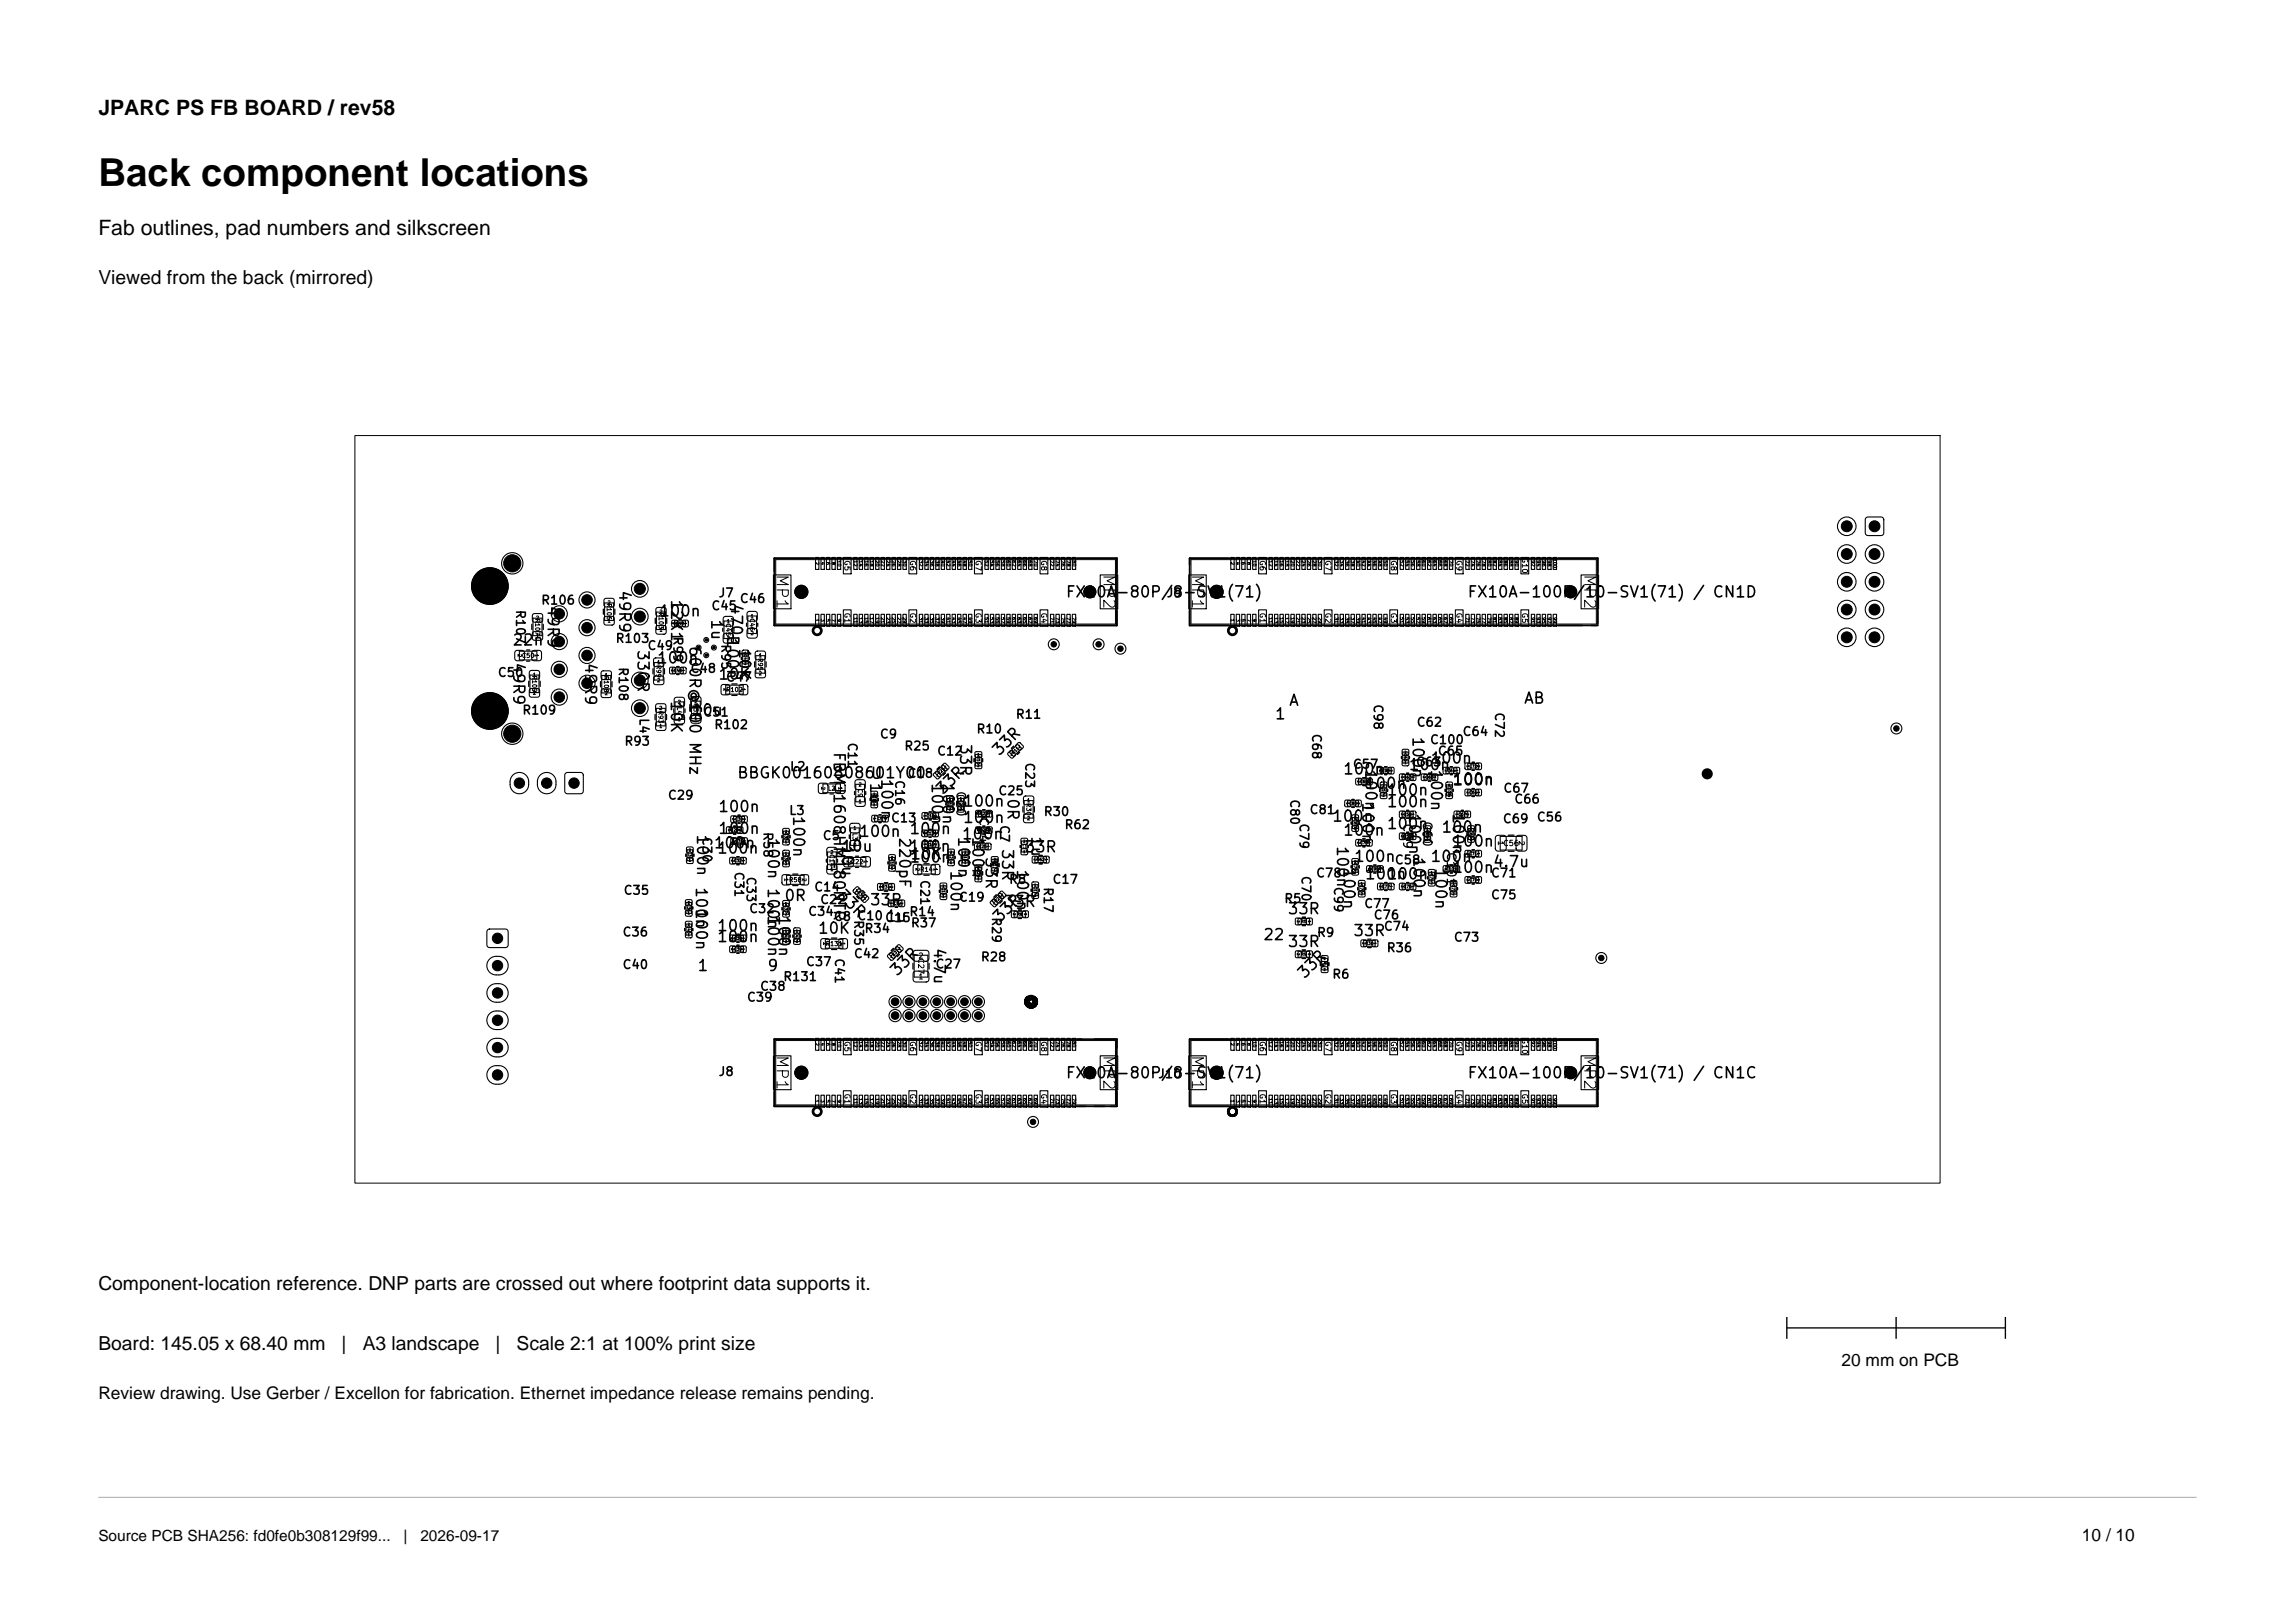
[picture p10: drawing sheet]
<svg xmlns="http://www.w3.org/2000/svg" width="420mm" height="297mm" viewBox="0 0 420 297" stroke-linecap="round" stroke-linejoin="round" font-family="sans-serif">
<defs><g id="words">
<text font-size="7.1" x="18" y="34">Back component locations</text>
<g font-size="3.9">
<text x="18" y="21">JPARC PS FB BOARD / rev58</text>
<text x="18" y="43">Fab outlines, pad numbers and silkscreen</text>
</g>
<g font-size="3.5">
<text x="18" y="52">Viewed from the back (mirrored)</text>
<text x="18" y="236">Component-location reference. DNP parts are crossed out where footprint data supports it.</text>
<text x="18" y="247">Board: 145.05 x 68.40 mm</text>
<text x="62.5" y="247">|</text>
<text x="66.4" y="247">A3 landscape</text>
<text x="90.7" y="247">|</text>
<text x="94.5" y="247">Scale 2:1 at 100% print size</text>
</g>
<g font-size="3.2">
<text x="337" y="250">20 mm on PCB</text>
<text x="18" y="256">Review drawing. Use Gerber / Excellon for fabrication. Ethernet impedance release remains pending.</text>
<text x="381" y="282">10 / 10</text>
</g>
<g font-size="2.8">
<text x="18" y="282">Source PCB SHA256: fd0fe0b308129f99...</text>
<text x="73.9" y="282">|</text>
<text x="76.9" y="282">2026-09-17</text>
</g>
<g font-size="2.1">
<text x="141.6" y="104.9" transform="rotate(90 141.6 104.9)">MP1</text>
<text x="201.4" y="104.9" transform="rotate(90 201.4 104.9)">MP2</text>
<text x="217.6" y="104.9" transform="rotate(90 217.6 104.9)">MP1</text>
<text x="289.4" y="104.9" transform="rotate(90 289.4 104.9)">MP2</text>
<text x="141.6" y="192.9" transform="rotate(90 141.6 192.9)">MP1</text>
<text x="201.4" y="192.9" transform="rotate(90 201.4 192.9)">MP2</text>
<text x="217.6" y="192.9" transform="rotate(90 217.6 192.9)">MP1</text>
<text x="289.4" y="192.9" transform="rotate(90 289.4 192.9)">MP2</text>
</g>
<g font-size="2">
<text x="112.8" y="107.9" transform="rotate(90 112.8 107.9)">49R9</text>
<text x="99.7" y="110.7" transform="rotate(90 99.7 110.7)">49R9</text>
<text x="120.5" y="113.3">100n</text>
<text x="122.3" y="109.5" transform="rotate(90 122.3 109.5)">12K1</text>
<text x="129.7" y="113.2" transform="rotate(90 129.7 113.2)">1u</text>
<text x="133.3" y="110.4" transform="rotate(90 133.3 110.4)">470p</text>
<text x="194.9" y="109.8">FX10A-80P/8-SV1(71)</text>
<text x="268.4" y="109.8">FX10A-100P/10-SV1(71) / CN1D</text>
<text x="93.6" y="118.6">22n</text>
<text x="116.2" y="118.8" transform="rotate(90 116.2 118.8)">330R</text>
<text x="125.7" y="118.1" transform="rotate(90 125.7 118.1)">600R@100 MHz</text>
<text x="132.6" y="116.5" transform="rotate(90 132.6 116.5)">100n</text>
<text x="134.8" y="118.5" transform="rotate(90 134.8 118.5)">10K</text>
<text x="93.4" y="121.1" transform="rotate(90 93.4 121.1)">49R9</text>
<text x="106.6" y="121.1" transform="rotate(90 106.6 121.1)">49R9</text>
<text x="120.1" y="121.9">100n</text>
<text x="131.3" y="124.9">10K</text>
<text x="122.3" y="128.1" transform="rotate(90 122.3 128.1)">10K</text>
<text x="126.4" y="131.4">10u</text>
<text x="235.8" y="129.7">A</text>
<text x="278.8" y="129.3">AB</text>
<text x="152.1" y="137.5" transform="rotate(90 152.1 137.5)">FBMJ1608HM180NTR</text>
<text x="175.2" y="136" transform="rotate(90 175.2 136)">33R</text>
<text x="233.2" y="132.1">1</text>
<text x="258" y="134.7" transform="rotate(90 258 134.7)">100n</text>
<text x="134.8" y="142.9">BBGK00160808601Y00</text>
<text x="158.8" y="143.1" transform="rotate(90 158.8 143.1)">1u</text>
<text x="159.2" y="143">U</text>
<text x="160.8" y="142.3" transform="rotate(90 160.8 142.3)">100n</text>
<text x="170" y="143.1" transform="rotate(90 170 143.1)">100n</text>
<text x="172" y="143.1" transform="rotate(90 172 143.1)">100n</text>
<text x="183.1" y="138.9" transform="rotate(-45 183.1 138.9)">33R</text>
<text x="245.6" y="142.2">100n</text>
<text x="249.4" y="140.7" transform="rotate(90 249.4 140.7)">100n</text>
<text x="257.6" y="141.4">100n</text>
<text x="261.4" y="140.7" transform="rotate(90 261.4 140.7)">100n</text>
<text x="261.6" y="140.2">100n</text>
<text x="131.3" y="149.1">100n</text>
<text x="144.7" y="149.1" transform="rotate(90 144.7 149.1)">100n</text>
<text x="172.8" y="146" transform="rotate(-45 172.8 146)">33R</text>
<text x="176.1" y="148.1">100n</text>
<text x="183.9" y="146" transform="rotate(90 183.9 146)">0R</text>
<text x="248.8" y="146.7" transform="rotate(90 248.8 146.7)">100n</text>
<text x="249.6" y="144.9">100n</text>
<text x="253.6" y="146.1">100n</text>
<text x="253.6" y="148.2">100n</text>
<text x="257.4" y="148.7" transform="rotate(90 257.4 148.7)">100n</text>
<text x="265.4" y="148.7" transform="rotate(90 265.4 148.7)">100n</text>
<text x="265.6" y="144.2">100n</text>
<text x="127.1" y="152.5" transform="rotate(90 127.1 152.5)">100n</text>
<text x="130.5" y="155.7">100n</text>
<text x="131.3" y="153.1">100n</text>
<text x="140" y="153.1" transform="rotate(90 140 153.1)">100n 100n</text>
<text x="153.6" y="154.5" transform="rotate(90 153.6 154.5)">10u</text>
<text x="157.1" y="153.6">100n</text>
<text x="164.1" y="153.1" transform="rotate(90 164.1 153.1)">220pF</text>
<text x="166.3" y="153.1">100n</text>
<text x="174.9" y="152.9" transform="rotate(90 174.9 152.9)">100n</text>
<text x="175.9" y="154.1">100n</text>
<text x="176.1" y="151.1">100n</text>
<text x="177.5" y="152.9" transform="rotate(90 177.5 152.9)">100n</text>
<text x="182.9" y="155.2" transform="rotate(90 182.9 155.2)">33R</text>
<text x="188.3" y="152.8" transform="rotate(90 188.3 152.8)">1u</text>
<text x="243.6" y="150.9">100n</text>
<text x="244.2" y="154.7" transform="rotate(90 244.2 154.7)">100n</text>
<text x="245.6" y="153.4">100n</text>
<text x="253.6" y="152.2">100n</text>
<text x="263.6" y="152.9">100n</text>
<text x="265.6" y="155.4">100n</text>
<text x="131.1" y="156.7">100n</text>
<text x="153.8" y="156.4">10u</text>
<text x="166.2" y="156.3">100n</text>
<text x="166.3" y="158.3">100n</text>
<text x="166.5" y="157.8">10K</text>
<text x="173.5" y="159.1" transform="rotate(90 173.5 159.1)">100n</text>
<text x="179.9" y="156.7" transform="rotate(90 179.9 156.7)">33R</text>
<text x="185.6" y="158.9" transform="rotate(90 185.6 158.9)">100n</text>
<text x="187.3" y="156.5">33R</text>
<text x="245.4" y="158.7" transform="rotate(90 245.4 158.7)">100n</text>
<text x="247.6" y="158.2">100n</text>
<text x="249.6" y="161.4">100n</text>
<text x="253.6" y="161.4">100n</text>
<text x="258.2" y="156.7" transform="rotate(90 258.2 156.7)">100n</text>
<text x="261.6" y="158.2">100n</text>
<text x="262.2" y="158.7" transform="rotate(90 262.2 158.7)">100n</text>
<text x="265.6" y="160.2">100n</text>
<text x="273.1" y="159.2">4.7u</text>
<text x="126.9" y="162.2" transform="rotate(90 126.9 162.2)">100n</text>
<text x="126.9" y="166.1" transform="rotate(90 126.9 166.1)">100n</text>
<text x="140" y="167.3" transform="rotate(90 140 167.3)">100n</text>
<text x="142" y="167.3" transform="rotate(90 142 167.3)">100n</text>
<text x="143.4" y="165.4">0R</text>
<text x="152.6" y="164.2" transform="rotate(45 152.6 164.2)">33R</text>
<text x="159" y="166.2">33R</text>
<text x="183.5" y="166.5">33R</text>
<text x="235.5" y="167.8">33R</text>
<text x="131.1" y="170.9">100n</text>
<text x="131.1" y="172.9">100n</text>
<text x="149.5" y="171.4">10K</text>
<text x="162" y="169.1">1u</text>
<text x="170.4" y="173.3" transform="rotate(90 170.4 173.3)">4.7u</text>
<text x="183.2" y="169.4" transform="rotate(-45 183.2 169.4)">33R</text>
<text x="231" y="172.5">22</text>
<text x="235.5" y="173.8">33R</text>
<text x="247.5" y="171.8">33R</text>
<text x="127.5" y="178.2">1</text>
<text x="140.3" y="178.2">9</text>
<text x="164.4" y="179.2" transform="rotate(-45 164.4 179.2)">33R</text>
<text x="238.9" y="179.7" transform="rotate(-45 238.9 179.7)">33R</text>
<text x="194.9" y="197.8">FX10A-80P/8-SV1(71)</text>
<text x="268.4" y="197.8">FX10A-100P/10-SV1(71) / CN1C</text>
</g>
<g font-size="1.6">
<text x="94.1" y="111.5" transform="rotate(90 94.1 111.5)">R107</text>
<text x="98.9" y="111">R106</text>
<text x="130.1" y="112.1">C45</text>
<text x="131.4" y="109.7">J7</text>
<text x="135.3" y="110.7">C46</text>
<text x="213.4" y="109.7">J9</text>
<text x="112.5" y="118">R103</text>
<text x="118.4" y="119.3">C49</text>
<text x="122.9" y="116.4" transform="rotate(90 122.9 116.4)">R99</text>
<text x="131.6" y="117.8" transform="rotate(90 131.6 117.8)">R95</text>
<text x="91" y="124.3">C50</text>
<text x="112.9" y="122" transform="rotate(90 112.9 122)">R108</text>
<text x="126.2" y="123.5">C48</text>
<text x="132.7" y="125.1">C47</text>
<text x="95.5" y="131.1">R109</text>
<text x="116.7" y="131.3" transform="rotate(90 116.7 131.3)">L4</text>
<text x="128.6" y="131.5">C51</text>
<text x="185.8" y="131.9">R11</text>
<text x="251" y="128.7" transform="rotate(90 251 128.7)">C98</text>
<text x="273.2" y="130.2" transform="rotate(90 273.2 130.2)">C72</text>
<text x="114.1" y="136.8">R93</text>
<text x="130.6" y="133.8">R102</text>
<text x="154.8" y="135.8" transform="rotate(90 154.8 135.8)">C11</text>
<text x="160.9" y="135.5">C9</text>
<text x="165.4" y="137.7">R25</text>
<text x="178.6" y="134.6">R10</text>
<text x="239.7" y="134.1" transform="rotate(90 239.7 134.1)">C68</text>
<text x="259.1" y="133.4">C62</text>
<text x="261.6" y="136.6">C100</text>
<text x="267.5" y="135.1">C64</text>
<text x="144.4" y="141.5">L2</text>
<text x="163.4" y="142.6" transform="rotate(90 163.4 142.6)">C16</text>
<text x="166" y="142.7">C18</text>
<text x="171.4" y="138.6">C12</text>
<text x="187.2" y="139.4" transform="rotate(90 187.2 139.4)">C23</text>
<text x="247.4" y="141">C57</text>
<text x="259" y="140.6">C63</text>
<text x="263" y="138.6">C65</text>
<text x="122.1" y="146.7">C29</text>
<text x="144.3" y="149.5">L3</text>
<text x="174.6" y="144.6" transform="rotate(90 174.6 144.6)">C20</text>
<text x="178.8" y="149.4" transform="rotate(90 178.8 149.4)">C24</text>
<text x="182.6" y="145.9">C25</text>
<text x="190.9" y="149.7">R30</text>
<text x="235.7" y="146.1" transform="rotate(90 235.7 146.1)">C80</text>
<text x="239.5" y="149.4">C81</text>
<text x="275" y="145.4">C67</text>
<text x="277" y="147.4">C66</text>
<text x="128.2" y="153" transform="rotate(90 128.2 153)">C30</text>
<text x="139.3" y="152.1" transform="rotate(90 139.3 152.1)">R58</text>
<text x="150.4" y="154.1">C5</text>
<text x="162.9" y="150.9">C13</text>
<text x="182.6" y="150.9" transform="rotate(90 182.6 150.9)">C7</text>
<text x="194.7" y="152.1">R62</text>
<text x="237.4" y="150.5" transform="rotate(90 237.4 150.5)">C79</text>
<text x="256.4" y="150.5" transform="rotate(90 256.4 150.5)">C59</text>
<text x="260" y="150.1" transform="rotate(90 260 150.1)">C60</text>
<text x="264.4" y="155.8" transform="rotate(90 264.4 155.8)">C101</text>
<text x="274.9" y="151">C69</text>
<text x="281.1" y="150.7">C56</text>
<text x="134" y="159.4" transform="rotate(90 134 159.4)">C31</text>
<text x="136.2" y="160.3" transform="rotate(90 136.2 160.3)">C33</text>
<text x="168" y="160.9" transform="rotate(90 168 160.9)">C21</text>
<text x="237.8" y="160.1" transform="rotate(90 237.8 160.1)">C70</text>
<text x="240.7" y="161">C78</text>
<text x="255.1" y="158.6">C58</text>
<text x="272.7" y="161">C71</text>
<text x="114" y="164.1">C35</text>
<text x="137" y="167.5">C32</text>
<text x="147.8" y="168">C34</text>
<text x="148.9" y="163.5">C14</text>
<text x="150" y="165.8">C22</text>
<text x="175.4" y="165.4">C19</text>
<text x="181.1" y="167.7" transform="rotate(90 181.1 167.7)">R29</text>
<text x="184.5" y="162.1">R8</text>
<text x="190.6" y="162.2" transform="rotate(90 190.6 162.2)">R17</text>
<text x="192.5" y="162.1">C17</text>
<text x="234.9" y="165.6">R5</text>
<text x="243.7" y="162.1" transform="rotate(90 243.7 162.1)">C99</text>
<text x="249.5" y="166.6">C77</text>
<text x="272.7" y="165">C75</text>
<text x="113.8" y="171.8">C36</text>
<text x="152.5" y="168.9">C8 C10C15</text>
<text x="155.9" y="168.3" transform="rotate(90 155.9 168.3)">R35</text>
<text x="158.1" y="171.1">R34</text>
<text x="166.3" y="168">R14</text>
<text x="166.6" y="170.1">R37</text>
<text x="240.9" y="171.8">R9</text>
<text x="251.3" y="168.6">C76</text>
<text x="253.1" y="170.7">C74</text>
<text x="265.9" y="172.7">C73</text>
<text x="113.8" y="177.7">C40</text>
<text x="143.2" y="179.9">R131</text>
<text x="147.4" y="177.2">C37</text>
<text x="152.4" y="175.2" transform="rotate(90 152.4 175.2)">C41</text>
<text x="156.1" y="175.7">C42</text>
<text x="171.1" y="177.6">C27</text>
<text x="179.4" y="176.3">R28</text>
<text x="243.7" y="179.5">R6</text>
<text x="253.6" y="174.6">R36</text>
<text x="136.6" y="183.7">C39</text>
<text x="139" y="181.7">C38</text>
<text x="131.4" y="197.3">J8</text>
<text x="211.8" y="197.7">J10</text>
</g>
<g font-size="1.3">
<text x="92.4" y="104.1">16</text>
<text x="92.4" y="135.3">15</text>
<text x="94.1" y="142.6" transform="rotate(90 94.1 142.6)">3</text>
<text x="99.1" y="142.6" transform="rotate(90 99.1 142.6)">2</text>
<text x="104.1" y="142.6" transform="rotate(90 104.1 142.6)">1</text>
<text x="90.3" y="172.7">1</text>
<text x="90.3" y="177.7">2</text>
<text x="90.3" y="182.7">3</text>
<text x="90.3" y="187.7">4</text>
<text x="90.3" y="192.7">5</text>
<text x="90.3" y="197.7">6</text>
</g>
<g font-size="1.1">
<text x="337.3" y="97.2">2</text>
<text x="342.4" y="97.2">1</text>
<text x="337.3" y="102.2">4</text>
<text x="337.3" y="107.3">6</text>
<text x="342.4" y="102.2">3</text>
<text x="342.4" y="107.3">5</text>
<text x="337.3" y="112.4">8</text>
<text x="342.4" y="112.4">7</text>
<text x="336.8" y="117.5">10</text>
<text x="342.4" y="117.5">9</text>
</g>
<g font-size="1">
<text x="278.3" y="102" transform="rotate(90 278.3 102)">G10</text>
<text x="154.3" y="102.4" transform="rotate(90 154.3 102.4)">G5</text>
<text x="166.3" y="102.4" transform="rotate(90 166.3 102.4)">G6</text>
<text x="178.3" y="102.4" transform="rotate(90 178.3 102.4)">G7</text>
<text x="190.3" y="102.4" transform="rotate(90 190.3 102.4)">G8</text>
<text x="230.3" y="102.4" transform="rotate(90 230.3 102.4)">G6</text>
<text x="242.3" y="102.4" transform="rotate(90 242.3 102.4)">G7</text>
<text x="254.3" y="102.4" transform="rotate(90 254.3 102.4)">G8</text>
<text x="266.3" y="102.4" transform="rotate(90 266.3 102.4)">G9</text>
<text x="101.8" y="113.1">8</text>
<text x="106.9" y="110.5">9</text>
<text x="116" y="113.6">13</text>
<text x="116" y="108.5">14</text>
<text x="154.3" y="112" transform="rotate(90 154.3 112)">G1</text>
<text x="166.3" y="112" transform="rotate(90 166.3 112)">G2</text>
<text x="178.3" y="112" transform="rotate(90 178.3 112)">G3</text>
<text x="190.3" y="112" transform="rotate(90 190.3 112)">G4</text>
<text x="230.3" y="112" transform="rotate(90 230.3 112)">G1</text>
<text x="242.3" y="112" transform="rotate(90 242.3 112)">G2</text>
<text x="254.3" y="112" transform="rotate(90 254.3 112)">G3</text>
<text x="266.3" y="112" transform="rotate(90 266.3 112)">G4</text>
<text x="278.3" y="112" transform="rotate(90 278.3 112)">G5</text>
<text x="101.8" y="118.2">6</text>
<text x="106.9" y="115.6">7</text>
<text x="101.8" y="123.2">4</text>
<text x="116" y="125.3">12</text>
<text x="101.8" y="128.3">2</text>
<text x="116" y="130.4">11</text>
<text x="273.9" y="153.7" transform="rotate(90 273.9 153.7)">1</text>
<text x="275" y="155.1">C56</text>
<text x="277.7" y="153.7" transform="rotate(90 277.7 153.7)">2</text>
<text x="167.8" y="175.3" transform="rotate(90 167.8 175.3)">C27</text>
<text x="168" y="179.4">1</text>
<text x="168" y="175.6">2</text>
<text x="154.3" y="190.4" transform="rotate(90 154.3 190.4)">G5</text>
<text x="166.3" y="190.4" transform="rotate(90 166.3 190.4)">G6</text>
<text x="178.3" y="190.4" transform="rotate(90 178.3 190.4)">G7</text>
<text x="190.3" y="190.4" transform="rotate(90 190.3 190.4)">G8</text>
<text x="230.3" y="190.4" transform="rotate(90 230.3 190.4)">G6</text>
<text x="242.3" y="190.4" transform="rotate(90 242.3 190.4)">G7</text>
<text x="254.3" y="190.4" transform="rotate(90 254.3 190.4)">G8</text>
<text x="266.3" y="190.4" transform="rotate(90 266.3 190.4)">G9</text>
<text x="278.3" y="190" transform="rotate(90 278.3 190)">G10</text>
<text x="154.3" y="200" transform="rotate(90 154.3 200)">G1</text>
<text x="166.3" y="200" transform="rotate(90 166.3 200)">G2</text>
<text x="178.3" y="200" transform="rotate(90 178.3 200)">G3</text>
<text x="190.3" y="200" transform="rotate(90 190.3 200)">G4</text>
<text x="230.3" y="200" transform="rotate(90 230.3 200)">G1</text>
<text x="242.3" y="200" transform="rotate(90 242.3 200)">G2</text>
<text x="254.3" y="200" transform="rotate(90 254.3 200)">G3</text>
<text x="266.3" y="200" transform="rotate(90 266.3 200)">G4</text>
<text x="278.3" y="200" transform="rotate(90 278.3 200)">G5</text>
</g>
<g font-size=".8">
<text x="97.8" y="113.1" transform="rotate(90 97.8 113.1)">R107</text>
<text x="110.9" y="110.3" transform="rotate(90 110.9 110.3)">R106</text>
<text x="120.4" y="112" transform="rotate(90 120.4 112)">R103</text>
<text x="137" y="113.1" transform="rotate(90 137 113.1)">C46</text>
<text x="132.7" y="114" transform="rotate(90 132.7 114)">C45</text>
<text x="95.4" y="120.6">C50</text>
<text x="97.2" y="123.5" transform="rotate(90 97.2 123.5)">R109</text>
<text x="110.3" y="123.6" transform="rotate(90 110.3 123.6)">R108</text>
<text x="119.9" y="121.6" transform="rotate(90 119.9 121.6)">R99</text>
<text x="138.5" y="120.3" transform="rotate(90 138.5 120.3)">R95</text>
<text x="120.3" y="130" transform="rotate(90 120.3 130)">R93</text>
<text x="123.7" y="129.3" transform="rotate(90 123.7 129.3)">L4</text>
<text x="126.7" y="128.7" transform="rotate(90 126.7 128.7)">C51</text>
<text x="132.8" y="126.8">R102</text>
<text x="151.4" y="144.9">L2</text>
<text x="156.8" y="144.3" transform="rotate(90 156.8 144.3)">C9</text>
<text x="187.6" y="146.9" transform="rotate(90 187.6 146.9)">R30</text>
<text x="155.8" y="152.3" transform="rotate(90 155.8 152.3)">L3</text>
<text x="144.3" y="161.6">R58</text>
<text x="151.6" y="156.3" transform="rotate(90 151.6 156.3)">C14</text>
<text x="155.6" y="158.3">C22</text>
<text x="168.3" y="159.7">R14</text>
<text x="151" y="173.3">R131</text>
</g>
<g font-size=".7">
<text x="192.5" y="118.4">1</text>
<text x="200.7" y="118.4">1</text>
<text x="204.7" y="119.2">1</text>
<text x="346.7" y="133.8">1</text>
<text x="292.7" y="175.8">1</text>
<text x="163" y="183.9">13</text>
<text x="165.6" y="183.9">11</text>
<text x="168.5" y="183.9">9</text>
<text x="171" y="183.9">7</text>
<text x="173.5" y="183.9">5</text>
<text x="176.1" y="183.9">3</text>
<text x="178.6" y="183.9">1</text>
<text x="163" y="186.4">14</text>
<text x="165.6" y="186.4">12</text>
<text x="168.1" y="186.4">10</text>
<text x="171" y="186.4">8</text>
<text x="173.5" y="186.4">6</text>
<text x="176.1" y="186.4">4</text>
<text x="178.6" y="186.4">2</text>
<text x="188.7" y="205.8">1</text>
</g>
<g font-size=".6">
<text x="149.1" y="102.8" transform="rotate(90 149.1 102.8)">2</text>
<text x="150.1" y="102.8" transform="rotate(90 150.1 102.8)">4</text>
<text x="151.1" y="102.8" transform="rotate(90 151.1 102.8)">6</text>
<text x="152.1" y="102.8" transform="rotate(90 152.1 102.8)">8</text>
<text x="153.1" y="102.5" transform="rotate(90 153.1 102.5)">10</text>
<text x="156.1" y="102.5" transform="rotate(90 156.1 102.5)">12</text>
<text x="157.1" y="102.5" transform="rotate(90 157.1 102.5)">14</text>
<text x="158.1" y="102.5" transform="rotate(90 158.1 102.5)">16</text>
<text x="159.1" y="102.5" transform="rotate(90 159.1 102.5)">18</text>
<text x="160.1" y="102.5" transform="rotate(90 160.1 102.5)">20</text>
<text x="161.1" y="102.5" transform="rotate(90 161.1 102.5)">22</text>
<text x="162.1" y="102.5" transform="rotate(90 162.1 102.5)">24</text>
<text x="163.1" y="102.5" transform="rotate(90 163.1 102.5)">26</text>
<text x="164.1" y="102.5" transform="rotate(90 164.1 102.5)">28</text>
<text x="165.1" y="102.5" transform="rotate(90 165.1 102.5)">30</text>
<text x="168.1" y="102.5" transform="rotate(90 168.1 102.5)">32</text>
<text x="169.1" y="102.5" transform="rotate(90 169.1 102.5)">34</text>
<text x="170.1" y="102.5" transform="rotate(90 170.1 102.5)">36</text>
<text x="171.1" y="102.5" transform="rotate(90 171.1 102.5)">38</text>
<text x="172.1" y="102.5" transform="rotate(90 172.1 102.5)">40</text>
<text x="173.1" y="102.5" transform="rotate(90 173.1 102.5)">42</text>
<text x="174.1" y="102.5" transform="rotate(90 174.1 102.5)">44</text>
<text x="175.1" y="102.5" transform="rotate(90 175.1 102.5)">46</text>
<text x="176.1" y="102.5" transform="rotate(90 176.1 102.5)">48</text>
<text x="177.1" y="102.5" transform="rotate(90 177.1 102.5)">50</text>
<text x="180.1" y="102.5" transform="rotate(90 180.1 102.5)">52</text>
<text x="181.1" y="102.5" transform="rotate(90 181.1 102.5)">54</text>
<text x="182.1" y="102.5" transform="rotate(90 182.1 102.5)">56</text>
<text x="183.1" y="102.5" transform="rotate(90 183.1 102.5)">58</text>
<text x="184.1" y="102.5" transform="rotate(90 184.1 102.5)">60</text>
<text x="185.1" y="102.5" transform="rotate(90 185.1 102.5)">62</text>
<text x="186.1" y="102.5" transform="rotate(90 186.1 102.5)">64</text>
<text x="187.1" y="102.5" transform="rotate(90 187.1 102.5)">66</text>
<text x="188.1" y="102.5" transform="rotate(90 188.1 102.5)">68</text>
<text x="189.1" y="102.5" transform="rotate(90 189.1 102.5)">70</text>
<text x="192.1" y="102.5" transform="rotate(90 192.1 102.5)">72</text>
<text x="193.1" y="102.5" transform="rotate(90 193.1 102.5)">74</text>
<text x="194.1" y="102.5" transform="rotate(90 194.1 102.5)">76</text>
<text x="195.1" y="102.5" transform="rotate(90 195.1 102.5)">78</text>
<text x="196.1" y="102.5" transform="rotate(90 196.1 102.5)">80</text>
<text x="225.1" y="102.8" transform="rotate(90 225.1 102.8)">2</text>
<text x="226.1" y="102.8" transform="rotate(90 226.1 102.8)">4</text>
<text x="227.1" y="102.8" transform="rotate(90 227.1 102.8)">6</text>
<text x="228.1" y="102.8" transform="rotate(90 228.1 102.8)">8</text>
<text x="229.1" y="102.5" transform="rotate(90 229.1 102.5)">10</text>
<text x="232.1" y="102.5" transform="rotate(90 232.1 102.5)">12</text>
<text x="233.1" y="102.5" transform="rotate(90 233.1 102.5)">14</text>
<text x="234.1" y="102.5" transform="rotate(90 234.1 102.5)">16</text>
<text x="235.1" y="102.5" transform="rotate(90 235.1 102.5)">18</text>
<text x="236.1" y="102.5" transform="rotate(90 236.1 102.5)">20</text>
<text x="237.1" y="102.5" transform="rotate(90 237.1 102.5)">22</text>
<text x="238.1" y="102.5" transform="rotate(90 238.1 102.5)">24</text>
<text x="239.1" y="102.5" transform="rotate(90 239.1 102.5)">26</text>
<text x="240.1" y="102.5" transform="rotate(90 240.1 102.5)">28</text>
<text x="241.1" y="102.5" transform="rotate(90 241.1 102.5)">30</text>
<text x="244.1" y="102.5" transform="rotate(90 244.1 102.5)">32</text>
<text x="245.1" y="102.5" transform="rotate(90 245.1 102.5)">34</text>
<text x="246.1" y="102.5" transform="rotate(90 246.1 102.5)">36</text>
<text x="247.1" y="102.5" transform="rotate(90 247.1 102.5)">38</text>
<text x="248.1" y="102.5" transform="rotate(90 248.1 102.5)">40</text>
<text x="249.1" y="102.5" transform="rotate(90 249.1 102.5)">42</text>
<text x="250.1" y="102.5" transform="rotate(90 250.1 102.5)">44</text>
<text x="251.1" y="102.5" transform="rotate(90 251.1 102.5)">46</text>
<text x="252.1" y="102.5" transform="rotate(90 252.1 102.5)">48</text>
<text x="253.1" y="102.5" transform="rotate(90 253.1 102.5)">50</text>
<text x="256.1" y="102.5" transform="rotate(90 256.1 102.5)">52</text>
<text x="257.1" y="102.5" transform="rotate(90 257.1 102.5)">54</text>
<text x="258.1" y="102.5" transform="rotate(90 258.1 102.5)">56</text>
<text x="259.1" y="102.5" transform="rotate(90 259.1 102.5)">58</text>
<text x="260.1" y="102.5" transform="rotate(90 260.1 102.5)">60</text>
<text x="261.1" y="102.5" transform="rotate(90 261.1 102.5)">62</text>
<text x="262.1" y="102.5" transform="rotate(90 262.1 102.5)">64</text>
<text x="263.1" y="102.5" transform="rotate(90 263.1 102.5)">66</text>
<text x="264.1" y="102.5" transform="rotate(90 264.1 102.5)">68</text>
<text x="265.1" y="102.5" transform="rotate(90 265.1 102.5)">70</text>
<text x="268.1" y="102.5" transform="rotate(90 268.1 102.5)">72</text>
<text x="269.1" y="102.5" transform="rotate(90 269.1 102.5)">74</text>
<text x="270.1" y="102.5" transform="rotate(90 270.1 102.5)">76</text>
<text x="271.1" y="102.5" transform="rotate(90 271.1 102.5)">78</text>
<text x="272.1" y="102.5" transform="rotate(90 272.1 102.5)">80</text>
<text x="273.1" y="102.5" transform="rotate(90 273.1 102.5)">82</text>
<text x="274.1" y="102.5" transform="rotate(90 274.1 102.5)">84</text>
<text x="275.1" y="102.5" transform="rotate(90 275.1 102.5)">86</text>
<text x="276.1" y="102.5" transform="rotate(90 276.1 102.5)">88</text>
<text x="277.1" y="102.5" transform="rotate(90 277.1 102.5)">90</text>
<text x="280.1" y="102.5" transform="rotate(90 280.1 102.5)">92</text>
<text x="281.1" y="102.5" transform="rotate(90 281.1 102.5)">94</text>
<text x="282.1" y="102.5" transform="rotate(90 282.1 102.5)">96</text>
<text x="283.1" y="102.5" transform="rotate(90 283.1 102.5)">98</text>
<text x="284.1" y="102.2" transform="rotate(90 284.1 102.2)">100</text>
<text x="98" y="113.6">2</text>
<text x="111.1" y="110.8">2</text>
<text x="120.6" y="112.4">2</text>
<text x="137.3" y="113.3">1</text>
<text x="149.1" y="113.2" transform="rotate(90 149.1 113.2)">1</text>
<text x="150.1" y="113.2" transform="rotate(90 150.1 113.2)">3</text>
<text x="151.1" y="113.2" transform="rotate(90 151.1 113.2)">5</text>
<text x="152.1" y="113.2" transform="rotate(90 152.1 113.2)">7</text>
<text x="153.1" y="113.2" transform="rotate(90 153.1 113.2)">9</text>
<text x="156.1" y="112.9" transform="rotate(90 156.1 112.9)">11</text>
<text x="157.1" y="112.9" transform="rotate(90 157.1 112.9)">13</text>
<text x="158.1" y="112.9" transform="rotate(90 158.1 112.9)">15</text>
<text x="159.1" y="112.9" transform="rotate(90 159.1 112.9)">17</text>
<text x="160.1" y="112.9" transform="rotate(90 160.1 112.9)">19</text>
<text x="161.1" y="112.9" transform="rotate(90 161.1 112.9)">21</text>
<text x="162.1" y="112.9" transform="rotate(90 162.1 112.9)">23</text>
<text x="163.1" y="112.9" transform="rotate(90 163.1 112.9)">25</text>
<text x="164.1" y="112.9" transform="rotate(90 164.1 112.9)">27</text>
<text x="165.1" y="112.9" transform="rotate(90 165.1 112.9)">29</text>
<text x="168.1" y="112.9" transform="rotate(90 168.1 112.9)">31</text>
<text x="169.1" y="112.9" transform="rotate(90 169.1 112.9)">33</text>
<text x="170.1" y="112.9" transform="rotate(90 170.1 112.9)">35</text>
<text x="171.1" y="112.9" transform="rotate(90 171.1 112.9)">37</text>
<text x="172.1" y="112.9" transform="rotate(90 172.1 112.9)">39</text>
<text x="173.1" y="112.9" transform="rotate(90 173.1 112.9)">41</text>
<text x="174.1" y="112.9" transform="rotate(90 174.1 112.9)">43</text>
<text x="175.1" y="112.9" transform="rotate(90 175.1 112.9)">45</text>
<text x="176.1" y="112.9" transform="rotate(90 176.1 112.9)">47</text>
<text x="177.1" y="112.9" transform="rotate(90 177.1 112.9)">49</text>
<text x="180.1" y="112.9" transform="rotate(90 180.1 112.9)">51</text>
<text x="181.1" y="112.9" transform="rotate(90 181.1 112.9)">53</text>
<text x="182.1" y="112.9" transform="rotate(90 182.1 112.9)">55</text>
<text x="183.1" y="112.9" transform="rotate(90 183.1 112.9)">57</text>
<text x="184.1" y="112.9" transform="rotate(90 184.1 112.9)">59</text>
<text x="185.1" y="112.9" transform="rotate(90 185.1 112.9)">61</text>
<text x="186.1" y="112.9" transform="rotate(90 186.1 112.9)">63</text>
<text x="187.1" y="112.9" transform="rotate(90 187.1 112.9)">65</text>
<text x="188.1" y="112.9" transform="rotate(90 188.1 112.9)">67</text>
<text x="189.1" y="112.9" transform="rotate(90 189.1 112.9)">69</text>
<text x="192.1" y="112.9" transform="rotate(90 192.1 112.9)">71</text>
<text x="193.1" y="112.9" transform="rotate(90 193.1 112.9)">73</text>
<text x="194.1" y="112.9" transform="rotate(90 194.1 112.9)">75</text>
<text x="195.1" y="112.9" transform="rotate(90 195.1 112.9)">77</text>
<text x="196.1" y="112.9" transform="rotate(90 196.1 112.9)">79</text>
<text x="225.1" y="113.2" transform="rotate(90 225.1 113.2)">1</text>
<text x="226.1" y="113.2" transform="rotate(90 226.1 113.2)">3</text>
<text x="227.1" y="113.2" transform="rotate(90 227.1 113.2)">5</text>
<text x="228.1" y="113.2" transform="rotate(90 228.1 113.2)">7</text>
<text x="229.1" y="113.2" transform="rotate(90 229.1 113.2)">9</text>
<text x="232.1" y="112.9" transform="rotate(90 232.1 112.9)">11</text>
<text x="233.1" y="112.9" transform="rotate(90 233.1 112.9)">13</text>
<text x="234.1" y="112.9" transform="rotate(90 234.1 112.9)">15</text>
<text x="235.1" y="112.9" transform="rotate(90 235.1 112.9)">17</text>
<text x="236.1" y="112.9" transform="rotate(90 236.1 112.9)">19</text>
<text x="237.1" y="112.9" transform="rotate(90 237.1 112.9)">21</text>
<text x="238.1" y="112.9" transform="rotate(90 238.1 112.9)">23</text>
<text x="239.1" y="112.9" transform="rotate(90 239.1 112.9)">25</text>
<text x="240.1" y="112.9" transform="rotate(90 240.1 112.9)">27</text>
<text x="241.1" y="112.9" transform="rotate(90 241.1 112.9)">29</text>
<text x="244.1" y="112.9" transform="rotate(90 244.1 112.9)">31</text>
<text x="245.1" y="112.9" transform="rotate(90 245.1 112.9)">33</text>
<text x="246.1" y="112.9" transform="rotate(90 246.1 112.9)">35</text>
<text x="247.1" y="112.9" transform="rotate(90 247.1 112.9)">37</text>
<text x="248.1" y="112.9" transform="rotate(90 248.1 112.9)">39</text>
<text x="249.1" y="112.9" transform="rotate(90 249.1 112.9)">41</text>
<text x="250.1" y="112.9" transform="rotate(90 250.1 112.9)">43</text>
<text x="251.1" y="112.9" transform="rotate(90 251.1 112.9)">45</text>
<text x="252.1" y="112.9" transform="rotate(90 252.1 112.9)">47</text>
<text x="253.1" y="112.9" transform="rotate(90 253.1 112.9)">49</text>
<text x="256.1" y="112.9" transform="rotate(90 256.1 112.9)">51</text>
<text x="257.1" y="112.9" transform="rotate(90 257.1 112.9)">53</text>
<text x="258.1" y="112.9" transform="rotate(90 258.1 112.9)">55</text>
<text x="259.1" y="112.9" transform="rotate(90 259.1 112.9)">57</text>
<text x="260.1" y="112.9" transform="rotate(90 260.1 112.9)">59</text>
<text x="261.1" y="112.9" transform="rotate(90 261.1 112.9)">61</text>
<text x="262.1" y="112.9" transform="rotate(90 262.1 112.9)">63</text>
<text x="263.1" y="112.9" transform="rotate(90 263.1 112.9)">65</text>
<text x="264.1" y="112.9" transform="rotate(90 264.1 112.9)">67</text>
<text x="265.1" y="112.9" transform="rotate(90 265.1 112.9)">69</text>
<text x="268.1" y="112.9" transform="rotate(90 268.1 112.9)">71</text>
<text x="269.1" y="112.9" transform="rotate(90 269.1 112.9)">73</text>
<text x="270.1" y="112.9" transform="rotate(90 270.1 112.9)">75</text>
<text x="271.1" y="112.9" transform="rotate(90 271.1 112.9)">77</text>
<text x="272.1" y="112.9" transform="rotate(90 272.1 112.9)">79</text>
<text x="273.1" y="112.9" transform="rotate(90 273.1 112.9)">81</text>
<text x="274.1" y="112.9" transform="rotate(90 274.1 112.9)">83</text>
<text x="275.1" y="112.9" transform="rotate(90 275.1 112.9)">85</text>
<text x="276.1" y="112.9" transform="rotate(90 276.1 112.9)">87</text>
<text x="277.1" y="112.9" transform="rotate(90 277.1 112.9)">89</text>
<text x="280.1" y="112.9" transform="rotate(90 280.1 112.9)">91</text>
<text x="281.1" y="112.9" transform="rotate(90 281.1 112.9)">93</text>
<text x="282.1" y="112.9" transform="rotate(90 282.1 112.9)">95</text>
<text x="283.1" y="112.9" transform="rotate(90 283.1 112.9)">97</text>
<text x="284.1" y="112.9" transform="rotate(90 284.1 112.9)">99</text>
<text x="94.6" y="119.6" transform="rotate(90 94.6 119.6)">2</text>
<text x="97.7" y="119.6" transform="rotate(90 97.7 119.6)">1</text>
<text x="98" y="116.9">1</text>
<text x="111.1" y="114.1">1</text>
<text x="120.6" y="115.7">1</text>
<text x="132.9" y="114.2">1</text>
<text x="132.9" y="117.3">2</text>
<text x="137.3" y="116.4">2</text>
<text x="97.4" y="124">1</text>
<text x="110.6" y="124">1</text>
<text x="120.2" y="121.7">1</text>
<text x="120.2" y="125">2</text>
<text x="132.3" y="125.8" transform="rotate(90 132.3 125.8)">2</text>
<text x="135.6" y="125.8" transform="rotate(90 135.6 125.8)">1</text>
<text x="138.8" y="120.4">1</text>
<text x="138.8" y="123.7">2</text>
<text x="97.4" y="127.3">2</text>
<text x="110.6" y="127.3">2</text>
<text x="120.6" y="130.1">2</text>
<text x="124" y="129">2</text>
<text x="127" y="131.9">1</text>
<text x="127" y="128.8">2</text>
<text x="120.6" y="133.4">1</text>
<text x="124" y="132.1">1</text>
<text x="150.2" y="143.9" transform="rotate(90 150.2 143.9)">2</text>
<text x="153.3" y="143.9" transform="rotate(90 153.3 143.9)">1</text>
<text x="157" y="147.2">1</text>
<text x="157" y="144.1">2</text>
<text x="187.9" y="146.9">1</text>
<text x="156.1" y="152">1</text>
<text x="156.1" y="155.2">2</text>
<text x="187.9" y="150.2">2</text>
<text x="143.4" y="160.6" transform="rotate(90 143.4 160.6)">1</text>
<text x="146.7" y="160.6" transform="rotate(90 146.7 160.6)">2</text>
<text x="151.9" y="159.5">1</text>
<text x="151.9" y="156.4">2</text>
<text x="154.8" y="157.3" transform="rotate(90 154.8 157.3)">2</text>
<text x="157.9" y="157.3" transform="rotate(90 157.9 157.3)">1</text>
<text x="167.4" y="158.8" transform="rotate(90 167.4 158.8)">2</text>
<text x="170.7" y="158.8" transform="rotate(90 170.7 158.8)">1</text>
<text x="150.5" y="172.3" transform="rotate(90 150.5 172.3)">2</text>
<text x="153.8" y="172.3" transform="rotate(90 153.8 172.3)">1</text>
<text x="149.1" y="190.8" transform="rotate(90 149.1 190.8)">2</text>
<text x="150.1" y="190.8" transform="rotate(90 150.1 190.8)">4</text>
<text x="151.1" y="190.8" transform="rotate(90 151.1 190.8)">6</text>
<text x="152.1" y="190.8" transform="rotate(90 152.1 190.8)">8</text>
<text x="153.1" y="190.5" transform="rotate(90 153.1 190.5)">10</text>
<text x="156.1" y="190.5" transform="rotate(90 156.1 190.5)">12</text>
<text x="157.1" y="190.5" transform="rotate(90 157.1 190.5)">14</text>
<text x="158.1" y="190.5" transform="rotate(90 158.1 190.5)">16</text>
<text x="159.1" y="190.5" transform="rotate(90 159.1 190.5)">18</text>
<text x="160.1" y="190.5" transform="rotate(90 160.1 190.5)">20</text>
<text x="161.1" y="190.5" transform="rotate(90 161.1 190.5)">22</text>
<text x="162.1" y="190.5" transform="rotate(90 162.1 190.5)">24</text>
<text x="163.1" y="190.5" transform="rotate(90 163.1 190.5)">26</text>
<text x="164.1" y="190.5" transform="rotate(90 164.1 190.5)">28</text>
<text x="165.1" y="190.5" transform="rotate(90 165.1 190.5)">30</text>
<text x="168.1" y="190.5" transform="rotate(90 168.1 190.5)">32</text>
<text x="169.1" y="190.5" transform="rotate(90 169.1 190.5)">34</text>
<text x="170.1" y="190.5" transform="rotate(90 170.1 190.5)">36</text>
<text x="171.1" y="190.5" transform="rotate(90 171.1 190.5)">38</text>
<text x="172.1" y="190.5" transform="rotate(90 172.1 190.5)">40</text>
<text x="173.1" y="190.5" transform="rotate(90 173.1 190.5)">42</text>
<text x="174.1" y="190.5" transform="rotate(90 174.1 190.5)">44</text>
<text x="175.1" y="190.5" transform="rotate(90 175.1 190.5)">46</text>
<text x="176.1" y="190.5" transform="rotate(90 176.1 190.5)">48</text>
<text x="177.1" y="190.5" transform="rotate(90 177.1 190.5)">50</text>
<text x="180.1" y="190.5" transform="rotate(90 180.1 190.5)">52</text>
<text x="181.1" y="190.5" transform="rotate(90 181.1 190.5)">54</text>
<text x="182.1" y="190.5" transform="rotate(90 182.1 190.5)">56</text>
<text x="183.1" y="190.5" transform="rotate(90 183.1 190.5)">58</text>
<text x="184.1" y="190.5" transform="rotate(90 184.1 190.5)">60</text>
<text x="185.1" y="190.5" transform="rotate(90 185.1 190.5)">62</text>
<text x="186.1" y="190.5" transform="rotate(90 186.1 190.5)">64</text>
<text x="187.1" y="190.5" transform="rotate(90 187.1 190.5)">66</text>
<text x="188.1" y="190.5" transform="rotate(90 188.1 190.5)">68</text>
<text x="189.1" y="190.5" transform="rotate(90 189.1 190.5)">70</text>
<text x="192.1" y="190.5" transform="rotate(90 192.1 190.5)">72</text>
<text x="193.1" y="190.5" transform="rotate(90 193.1 190.5)">74</text>
<text x="194.1" y="190.5" transform="rotate(90 194.1 190.5)">76</text>
<text x="195.1" y="190.5" transform="rotate(90 195.1 190.5)">78</text>
<text x="196.1" y="190.5" transform="rotate(90 196.1 190.5)">80</text>
<text x="225.1" y="190.8" transform="rotate(90 225.1 190.8)">2</text>
<text x="226.1" y="190.8" transform="rotate(90 226.1 190.8)">4</text>
<text x="227.1" y="190.8" transform="rotate(90 227.1 190.8)">6</text>
<text x="228.1" y="190.8" transform="rotate(90 228.1 190.8)">8</text>
<text x="229.1" y="190.5" transform="rotate(90 229.1 190.5)">10</text>
<text x="232.1" y="190.5" transform="rotate(90 232.1 190.5)">12</text>
<text x="233.1" y="190.5" transform="rotate(90 233.1 190.5)">14</text>
<text x="234.1" y="190.5" transform="rotate(90 234.1 190.5)">16</text>
<text x="235.1" y="190.5" transform="rotate(90 235.1 190.5)">18</text>
<text x="236.1" y="190.5" transform="rotate(90 236.1 190.5)">20</text>
<text x="237.1" y="190.5" transform="rotate(90 237.1 190.5)">22</text>
<text x="238.1" y="190.5" transform="rotate(90 238.1 190.5)">24</text>
<text x="239.1" y="190.5" transform="rotate(90 239.1 190.5)">26</text>
<text x="240.1" y="190.5" transform="rotate(90 240.1 190.5)">28</text>
<text x="241.1" y="190.5" transform="rotate(90 241.1 190.5)">30</text>
<text x="244.1" y="190.5" transform="rotate(90 244.1 190.5)">32</text>
<text x="245.1" y="190.5" transform="rotate(90 245.1 190.5)">34</text>
<text x="246.1" y="190.5" transform="rotate(90 246.1 190.5)">36</text>
<text x="247.1" y="190.5" transform="rotate(90 247.1 190.5)">38</text>
<text x="248.1" y="190.5" transform="rotate(90 248.1 190.5)">40</text>
<text x="249.1" y="190.5" transform="rotate(90 249.1 190.5)">42</text>
<text x="250.1" y="190.5" transform="rotate(90 250.1 190.5)">44</text>
<text x="251.1" y="190.5" transform="rotate(90 251.1 190.5)">46</text>
<text x="252.1" y="190.5" transform="rotate(90 252.1 190.5)">48</text>
<text x="253.1" y="190.5" transform="rotate(90 253.1 190.5)">50</text>
<text x="256.1" y="190.5" transform="rotate(90 256.1 190.5)">52</text>
<text x="257.1" y="190.5" transform="rotate(90 257.1 190.5)">54</text>
<text x="258.1" y="190.5" transform="rotate(90 258.1 190.5)">56</text>
<text x="259.1" y="190.5" transform="rotate(90 259.1 190.5)">58</text>
<text x="260.1" y="190.5" transform="rotate(90 260.1 190.5)">60</text>
<text x="261.1" y="190.5" transform="rotate(90 261.1 190.5)">62</text>
<text x="262.1" y="190.5" transform="rotate(90 262.1 190.5)">64</text>
<text x="263.1" y="190.5" transform="rotate(90 263.1 190.5)">66</text>
<text x="264.1" y="190.5" transform="rotate(90 264.1 190.5)">68</text>
<text x="265.1" y="190.5" transform="rotate(90 265.1 190.5)">70</text>
<text x="268.1" y="190.5" transform="rotate(90 268.1 190.5)">72</text>
<text x="269.1" y="190.5" transform="rotate(90 269.1 190.5)">74</text>
<text x="270.1" y="190.5" transform="rotate(90 270.1 190.5)">76</text>
<text x="271.1" y="190.5" transform="rotate(90 271.1 190.5)">78</text>
<text x="272.1" y="190.5" transform="rotate(90 272.1 190.5)">80</text>
<text x="273.1" y="190.5" transform="rotate(90 273.1 190.5)">82</text>
<text x="274.1" y="190.5" transform="rotate(90 274.1 190.5)">84</text>
<text x="275.1" y="190.5" transform="rotate(90 275.1 190.5)">86</text>
<text x="276.1" y="190.5" transform="rotate(90 276.1 190.5)">88</text>
<text x="277.1" y="190.5" transform="rotate(90 277.1 190.5)">90</text>
<text x="280.1" y="190.5" transform="rotate(90 280.1 190.5)">92</text>
<text x="281.1" y="190.5" transform="rotate(90 281.1 190.5)">94</text>
<text x="282.1" y="190.5" transform="rotate(90 282.1 190.5)">96</text>
<text x="283.1" y="190.5" transform="rotate(90 283.1 190.5)">98</text>
<text x="284.1" y="190.2" transform="rotate(90 284.1 190.2)">100</text>
<text x="149.1" y="201.2" transform="rotate(90 149.1 201.2)">1</text>
<text x="150.1" y="201.2" transform="rotate(90 150.1 201.2)">3</text>
<text x="151.1" y="201.2" transform="rotate(90 151.1 201.2)">5</text>
<text x="152.1" y="201.2" transform="rotate(90 152.1 201.2)">7</text>
<text x="153.1" y="201.2" transform="rotate(90 153.1 201.2)">9</text>
<text x="156.1" y="200.9" transform="rotate(90 156.1 200.9)">11</text>
<text x="157.1" y="200.9" transform="rotate(90 157.1 200.9)">13</text>
<text x="158.1" y="200.9" transform="rotate(90 158.1 200.9)">15</text>
<text x="159.1" y="200.9" transform="rotate(90 159.1 200.9)">17</text>
<text x="160.1" y="200.9" transform="rotate(90 160.1 200.9)">19</text>
<text x="161.1" y="200.9" transform="rotate(90 161.1 200.9)">21</text>
<text x="162.1" y="200.9" transform="rotate(90 162.1 200.9)">23</text>
<text x="163.1" y="200.9" transform="rotate(90 163.1 200.9)">25</text>
<text x="164.1" y="200.9" transform="rotate(90 164.1 200.9)">27</text>
<text x="165.1" y="200.9" transform="rotate(90 165.1 200.9)">29</text>
<text x="168.1" y="200.9" transform="rotate(90 168.1 200.9)">31</text>
<text x="169.1" y="200.9" transform="rotate(90 169.1 200.9)">33</text>
<text x="170.1" y="200.9" transform="rotate(90 170.1 200.9)">35</text>
<text x="171.1" y="200.9" transform="rotate(90 171.1 200.9)">37</text>
<text x="172.1" y="200.9" transform="rotate(90 172.1 200.9)">39</text>
<text x="173.1" y="200.9" transform="rotate(90 173.1 200.9)">41</text>
<text x="174.1" y="200.9" transform="rotate(90 174.1 200.9)">43</text>
<text x="175.1" y="200.9" transform="rotate(90 175.1 200.9)">45</text>
<text x="176.1" y="200.9" transform="rotate(90 176.1 200.9)">47</text>
<text x="177.1" y="200.9" transform="rotate(90 177.1 200.9)">49</text>
<text x="180.1" y="200.9" transform="rotate(90 180.1 200.9)">51</text>
<text x="181.1" y="200.9" transform="rotate(90 181.1 200.9)">53</text>
<text x="182.1" y="200.9" transform="rotate(90 182.1 200.9)">55</text>
<text x="183.1" y="200.9" transform="rotate(90 183.1 200.9)">57</text>
<text x="184.1" y="200.9" transform="rotate(90 184.1 200.9)">59</text>
<text x="185.1" y="200.9" transform="rotate(90 185.1 200.9)">61</text>
<text x="186.1" y="200.9" transform="rotate(90 186.1 200.9)">63</text>
<text x="187.1" y="200.9" transform="rotate(90 187.1 200.9)">65</text>
<text x="188.1" y="200.9" transform="rotate(90 188.1 200.9)">67</text>
<text x="189.1" y="200.9" transform="rotate(90 189.1 200.9)">69</text>
<text x="192.1" y="200.9" transform="rotate(90 192.1 200.9)">71</text>
<text x="193.1" y="200.9" transform="rotate(90 193.1 200.9)">73</text>
<text x="194.1" y="200.9" transform="rotate(90 194.1 200.9)">75</text>
<text x="195.1" y="200.9" transform="rotate(90 195.1 200.9)">77</text>
<text x="196.1" y="200.9" transform="rotate(90 196.1 200.9)">79</text>
<text x="225.1" y="201.2" transform="rotate(90 225.1 201.2)">1</text>
<text x="226.1" y="201.2" transform="rotate(90 226.1 201.2)">3</text>
<text x="227.1" y="201.2" transform="rotate(90 227.1 201.2)">5</text>
<text x="228.1" y="201.2" transform="rotate(90 228.1 201.2)">7</text>
<text x="229.1" y="201.2" transform="rotate(90 229.1 201.2)">9</text>
<text x="232.1" y="200.9" transform="rotate(90 232.1 200.9)">11</text>
<text x="233.1" y="200.9" transform="rotate(90 233.1 200.9)">13</text>
<text x="234.1" y="200.9" transform="rotate(90 234.1 200.9)">15</text>
<text x="235.1" y="200.9" transform="rotate(90 235.1 200.9)">17</text>
<text x="236.1" y="200.9" transform="rotate(90 236.1 200.9)">19</text>
<text x="237.1" y="200.9" transform="rotate(90 237.1 200.9)">21</text>
<text x="238.1" y="200.9" transform="rotate(90 238.1 200.9)">23</text>
<text x="239.1" y="200.9" transform="rotate(90 239.1 200.9)">25</text>
<text x="240.1" y="200.9" transform="rotate(90 240.1 200.9)">27</text>
<text x="241.1" y="200.9" transform="rotate(90 241.1 200.9)">29</text>
<text x="244.1" y="200.9" transform="rotate(90 244.1 200.9)">31</text>
<text x="245.1" y="200.9" transform="rotate(90 245.1 200.9)">33</text>
<text x="246.1" y="200.9" transform="rotate(90 246.1 200.9)">35</text>
<text x="247.1" y="200.9" transform="rotate(90 247.1 200.9)">37</text>
<text x="248.1" y="200.9" transform="rotate(90 248.1 200.9)">39</text>
<text x="249.1" y="200.9" transform="rotate(90 249.1 200.9)">41</text>
<text x="250.1" y="200.9" transform="rotate(90 250.1 200.9)">43</text>
<text x="251.1" y="200.9" transform="rotate(90 251.1 200.9)">45</text>
<text x="252.1" y="200.9" transform="rotate(90 252.1 200.9)">47</text>
<text x="253.1" y="200.9" transform="rotate(90 253.1 200.9)">49</text>
<text x="256.1" y="200.9" transform="rotate(90 256.1 200.9)">51</text>
<text x="257.1" y="200.9" transform="rotate(90 257.1 200.9)">53</text>
<text x="258.1" y="200.9" transform="rotate(90 258.1 200.9)">55</text>
<text x="259.1" y="200.9" transform="rotate(90 259.1 200.9)">57</text>
<text x="260.1" y="200.9" transform="rotate(90 260.1 200.9)">59</text>
<text x="261.1" y="200.9" transform="rotate(90 261.1 200.9)">61</text>
<text x="262.1" y="200.9" transform="rotate(90 262.1 200.9)">63</text>
<text x="263.1" y="200.9" transform="rotate(90 263.1 200.9)">65</text>
<text x="264.1" y="200.9" transform="rotate(90 264.1 200.9)">67</text>
<text x="265.1" y="200.9" transform="rotate(90 265.1 200.9)">69</text>
<text x="268.1" y="200.9" transform="rotate(90 268.1 200.9)">71</text>
<text x="269.1" y="200.9" transform="rotate(90 269.1 200.9)">73</text>
<text x="270.1" y="200.9" transform="rotate(90 270.1 200.9)">75</text>
<text x="271.1" y="200.9" transform="rotate(90 271.1 200.9)">77</text>
<text x="272.1" y="200.9" transform="rotate(90 272.1 200.9)">79</text>
<text x="273.1" y="200.9" transform="rotate(90 273.1 200.9)">81</text>
<text x="274.1" y="200.9" transform="rotate(90 274.1 200.9)">83</text>
<text x="275.1" y="200.9" transform="rotate(90 275.1 200.9)">85</text>
<text x="276.1" y="200.9" transform="rotate(90 276.1 200.9)">87</text>
<text x="277.1" y="200.9" transform="rotate(90 277.1 200.9)">89</text>
<text x="280.1" y="200.9" transform="rotate(90 280.1 200.9)">91</text>
<text x="281.1" y="200.9" transform="rotate(90 281.1 200.9)">93</text>
<text x="282.1" y="200.9" transform="rotate(90 282.1 200.9)">95</text>
<text x="283.1" y="200.9" transform="rotate(90 283.1 200.9)">97</text>
<text x="284.1" y="200.9" transform="rotate(90 284.1 200.9)">99</text>
</g>
<g font-size=".5">
<text x="123.7" y="114.5">C49</text>
<text x="136" y="119.7" transform="rotate(90 136 119.7)">C47</text>
<text x="123.3" y="123.1">C48</text>
<text x="256.8" y="137.8" transform="rotate(90 256.8 137.8)">C62</text>
<text x="172" y="142" transform="rotate(-45 172 142)">R25</text>
<text x="178.7" y="138.3" transform="rotate(90 178.7 138.3)">R10</text>
<text x="185.6" y="138.2" transform="rotate(-45 185.6 138.2)">R11</text>
<text x="248.8" y="143.4">C68</text>
<text x="252.8" y="143.8" transform="rotate(90 252.8 143.8)">C57</text>
<text x="252.8" y="141.4">C98</text>
<text x="256.8" y="142.6">C63</text>
<text x="260.8" y="142.6">C65</text>
<text x="264.8" y="143.6" transform="rotate(90 264.8 143.6)">C100</text>
<text x="264.8" y="141.4">C64</text>
<text x="268.8" y="140.6">C72</text>
<text x="159.6" y="145.5" transform="rotate(90 159.6 145.5)">C11</text>
<text x="169.5" y="149.7">C18</text>
<text x="173.5" y="146.3" transform="rotate(90 173.5 146.3)">C12</text>
<text x="175.5" y="146.3" transform="rotate(90 175.5 146.3)">C20</text>
<text x="179.3" y="149.3">C23</text>
<text x="246.8" y="147.4">C80</text>
<text x="247.6" y="149.8" transform="rotate(90 247.6 149.8)">C81</text>
<text x="256.8" y="149.4">C58</text>
<text x="266.8" y="149.4">C67</text>
<text x="268.8" y="145.4">C66</text>
<text x="125.9" y="155.7" transform="rotate(90 125.9 155.7)">C35</text>
<text x="133.7" y="152.3">C29</text>
<text x="134.5" y="150.3">C30</text>
<text x="134.5" y="154.3">C31</text>
<text x="143.5" y="152.3" transform="rotate(90 143.5 152.3)">C33</text>
<text x="160.5" y="150.2">C5</text>
<text x="169.4" y="152.9">C13</text>
<text x="169.5" y="154.9">C16</text>
<text x="179.1" y="155.3">C25</text>
<text x="179.3" y="152.3">C24</text>
<text x="187.1" y="154.4" transform="rotate(90 187.1 154.4)">C7</text>
<text x="248.8" y="154.6">C78</text>
<text x="256.8" y="153.4">C59</text>
<text x="260.8" y="151.8" transform="rotate(90 260.8 151.8)">C60</text>
<text x="268.8" y="151.8" transform="rotate(90 268.8 151.8)">C69</text>
<text x="134.3" y="157.9">C32</text>
<text x="143.5" y="156.3" transform="rotate(90 143.5 156.3)">C34</text>
<text x="162.9" y="157.1" transform="rotate(90 162.9 157.1)">C10</text>
<text x="173.7" y="156.1" transform="rotate(90 173.7 156.1)">C21</text>
<text x="176.3" y="156.1" transform="rotate(90 176.3 156.1)">C19</text>
<text x="178.7" y="159" transform="rotate(90 178.7 159)">R29</text>
<text x="181.7" y="157.5" transform="rotate(90 181.7 157.5)">R17</text>
<text x="189.6" y="157.7">R62</text>
<text x="247.6" y="157.8" transform="rotate(90 247.6 157.8)">C79</text>
<text x="248.8" y="161.8" transform="rotate(90 248.8 161.8)">C70</text>
<text x="250.8" y="159.4">C99</text>
<text x="261.6" y="159.8" transform="rotate(90 261.6 159.8)">C74</text>
<text x="264.6" y="159.4">C101</text>
<text x="265.6" y="161.8" transform="rotate(90 265.6 161.8)">C73</text>
<text x="268.8" y="156.6">C71</text>
<text x="268.8" y="161.4">C75</text>
<text x="125.7" y="165.4" transform="rotate(90 125.7 165.4)">C36</text>
<text x="143.5" y="165.5" transform="rotate(90 143.5 165.5)">C37</text>
<text x="156.7" y="163.4" transform="rotate(45 156.7 163.4)">R35</text>
<text x="161.3" y="162.7">R34</text>
<text x="163.5" y="165.7">C8</text>
<text x="172.3" y="162.3" transform="rotate(90 172.3 162.3)">C15</text>
<text x="182.4" y="165.4" transform="rotate(-45 182.4 165.4)">R28</text>
<text x="186.1" y="167.7">R8</text>
<text x="189.1" y="162.1" transform="rotate(90 189.1 162.1)">C17</text>
<text x="252.8" y="162.6">C77</text>
<text x="256.8" y="162.6">C76</text>
<text x="125.7" y="169.3" transform="rotate(90 125.7 169.3)">C40</text>
<text x="134.3" y="172.1">C38</text>
<text x="143.5" y="170.5" transform="rotate(90 143.5 170.5)">C41</text>
<text x="145.5" y="170.5" transform="rotate(90 145.5 170.5)">C42</text>
<text x="238" y="169">R5</text>
<text x="249.8" y="173">R36</text>
<text x="134.3" y="174.1">C39</text>
<text x="163.6" y="175.2" transform="rotate(-45 163.6 175.2)">R37</text>
<text x="238" y="175">R9</text>
<text x="242.3" y="177.1" transform="rotate(-45 242.3 177.1)">R6</text>
</g>
<g font-size=".4">
<text x="123.2" y="113.9" transform="rotate(90 123.2 113.9)">2</text>
<text x="125.1" y="113.9" transform="rotate(90 125.1 113.9)">1</text>
<text x="136.2" y="119.8">1</text>
<text x="122.8" y="122.5" transform="rotate(90 122.8 122.5)">2</text>
<text x="124.7" y="122.5" transform="rotate(90 124.7 122.5)">1</text>
<text x="136.2" y="121.8">2</text>
<text x="186.3" y="136.9">1</text>
<text x="257" y="138">2</text>
<text x="171.3" y="142.1">1</text>
<text x="172.7" y="140.7">2</text>
<text x="178.8" y="138.4">1</text>
<text x="178.8" y="140.5">2</text>
<text x="184.9" y="138.3">2</text>
<text x="248.3" y="142.8" transform="rotate(90 248.3 142.8)">2</text>
<text x="250.3" y="142.8" transform="rotate(90 250.3 142.8)">1</text>
<text x="252.3" y="140.8" transform="rotate(90 252.3 140.8)">1</text>
<text x="253" y="144">1</text>
<text x="254.3" y="140.8" transform="rotate(90 254.3 140.8)">2</text>
<text x="256.3" y="142" transform="rotate(90 256.3 142)">1</text>
<text x="257" y="139.9">1</text>
<text x="258.3" y="142" transform="rotate(90 258.3 142)">2</text>
<text x="260.3" y="142" transform="rotate(90 260.3 142)">2</text>
<text x="262.3" y="142" transform="rotate(90 262.3 142)">1</text>
<text x="264.3" y="140.8" transform="rotate(90 264.3 140.8)">2</text>
<text x="265" y="144">1</text>
<text x="266.3" y="140.8" transform="rotate(90 266.3 140.8)">1</text>
<text x="268.3" y="140" transform="rotate(90 268.3 140)">1</text>
<text x="270.3" y="140" transform="rotate(90 270.3 140)">2</text>
<text x="134" y="149.7" transform="rotate(90 134 149.7)">2</text>
<text x="135.9" y="149.7" transform="rotate(90 135.9 149.7)">1</text>
<text x="159.8" y="147.6">1</text>
<text x="159.8" y="145.7">2</text>
<text x="159.8" y="149.6" transform="rotate(90 159.8 149.6)">1</text>
<text x="161.7" y="149.6" transform="rotate(90 161.7 149.6)">2</text>
<text x="169" y="149.1" transform="rotate(90 169 149.1)">1</text>
<text x="170.9" y="149.1" transform="rotate(90 170.9 149.1)">2</text>
<text x="173.6" y="146.5">1</text>
<text x="173.6" y="148.4">2</text>
<text x="175.6" y="146.5">1</text>
<text x="175.6" y="148.4">2</text>
<text x="178.8" y="148.7" transform="rotate(90 178.8 148.7)">2</text>
<text x="180.7" y="148.7" transform="rotate(90 180.7 148.7)">1</text>
<text x="246.3" y="146.8" transform="rotate(90 246.3 146.8)">1</text>
<text x="247.8" y="150">2</text>
<text x="248.3" y="146.8" transform="rotate(90 248.3 146.8)">2</text>
<text x="253" y="145.9">2</text>
<text x="256.3" y="148.8" transform="rotate(90 256.3 148.8)">2</text>
<text x="258.3" y="148.8" transform="rotate(90 258.3 148.8)">1</text>
<text x="265" y="145.9">2</text>
<text x="266.3" y="148.8" transform="rotate(90 266.3 148.8)">1</text>
<text x="268.3" y="148.8" transform="rotate(90 268.3 148.8)">2</text>
<text x="268.3" y="144.8" transform="rotate(90 268.3 144.8)">2</text>
<text x="270.3" y="144.8" transform="rotate(90 270.3 144.8)">1</text>
<text x="126" y="155.9">2</text>
<text x="133.2" y="151.7" transform="rotate(90 133.2 151.7)">1</text>
<text x="134" y="153.7" transform="rotate(90 134 153.7)">2</text>
<text x="135.1" y="151.7" transform="rotate(90 135.1 151.7)">2</text>
<text x="135.9" y="153.7" transform="rotate(90 135.9 153.7)">1</text>
<text x="143.6" y="154.4">1</text>
<text x="143.6" y="152.5">2</text>
<text x="168.9" y="152.3" transform="rotate(90 168.9 152.3)">1</text>
<text x="169" y="154.3" transform="rotate(90 169 154.3)">1</text>
<text x="170.9" y="152.3" transform="rotate(90 170.9 152.3)">2</text>
<text x="170.9" y="154.3" transform="rotate(90 170.9 154.3)">2</text>
<text x="178.6" y="154.7" transform="rotate(90 178.6 154.7)">2</text>
<text x="178.8" y="151.7" transform="rotate(90 178.8 151.7)">2</text>
<text x="180.5" y="154.7" transform="rotate(90 180.5 154.7)">1</text>
<text x="180.7" y="151.7" transform="rotate(90 180.7 151.7)">1</text>
<text x="187.2" y="154.3">2</text>
<text x="247.8" y="151.9">1</text>
<text x="248.3" y="154" transform="rotate(90 248.3 154)">2</text>
<text x="250.3" y="154" transform="rotate(90 250.3 154)">1</text>
<text x="256.3" y="152.8" transform="rotate(90 256.3 152.8)">2</text>
<text x="258.3" y="152.8" transform="rotate(90 258.3 152.8)">1</text>
<text x="261" y="152">1</text>
<text x="261" y="153.9">2</text>
<text x="268.3" y="156" transform="rotate(90 268.3 156)">2</text>
<text x="269" y="152">1</text>
<text x="269" y="153.9">2</text>
<text x="270.3" y="156" transform="rotate(90 270.3 156)">1</text>
<text x="126" y="157.8">1</text>
<text x="133.8" y="157.3" transform="rotate(90 133.8 157.3)">2</text>
<text x="135.7" y="157.3" transform="rotate(90 135.7 157.3)">1</text>
<text x="143.6" y="156.5">1</text>
<text x="143.6" y="158.4">2</text>
<text x="163" y="159.2">1</text>
<text x="163" y="157.3">2</text>
<text x="173.8" y="158.2">1</text>
<text x="173.8" y="156.3">2</text>
<text x="176.4" y="158.2">1</text>
<text x="176.4" y="156.3">2</text>
<text x="178.8" y="161.2">1</text>
<text x="178.8" y="159.1">2</text>
<text x="181.8" y="159.7">1</text>
<text x="181.8" y="157.6">2</text>
<text x="187.2" y="156.2">1</text>
<text x="189.1" y="157.1" transform="rotate(90 189.1 157.1)">2</text>
<text x="191.1" y="157.1" transform="rotate(90 191.1 157.1)">1</text>
<text x="247.8" y="158">1</text>
<text x="247.8" y="159.9">2</text>
<text x="249" y="162">1</text>
<text x="250.3" y="158.8" transform="rotate(90 250.3 158.8)">2</text>
<text x="252.3" y="158.8" transform="rotate(90 252.3 158.8)">1</text>
<text x="252.3" y="162" transform="rotate(90 252.3 162)">2</text>
<text x="254.3" y="162" transform="rotate(90 254.3 162)">1</text>
<text x="256.3" y="162" transform="rotate(90 256.3 162)">2</text>
<text x="258.3" y="162" transform="rotate(90 258.3 162)">1</text>
<text x="261.8" y="160">1</text>
<text x="261.8" y="161.9">2</text>
<text x="264.3" y="158.8" transform="rotate(90 264.3 158.8)">2</text>
<text x="265.8" y="162">1</text>
<text x="266.3" y="158.8" transform="rotate(90 266.3 158.8)">1</text>
<text x="268.3" y="160.8" transform="rotate(90 268.3 160.8)">2</text>
<text x="270.3" y="160.8" transform="rotate(90 270.3 160.8)">1</text>
<text x="125.8" y="167.4">1</text>
<text x="125.8" y="165.5">2</text>
<text x="143.6" y="165.7">1</text>
<text x="143.6" y="167.6">2</text>
<text x="156.6" y="163.3">1</text>
<text x="158" y="164.7">2</text>
<text x="160.8" y="162.1" transform="rotate(90 160.8 162.1)">1</text>
<text x="162.8" y="165.1" transform="rotate(90 162.8 165.1)">1</text>
<text x="162.8" y="162.1" transform="rotate(90 162.8 162.1)">2</text>
<text x="164.7" y="165.1" transform="rotate(90 164.7 165.1)">2</text>
<text x="172.4" y="164.4">1</text>
<text x="172.4" y="162.5">2</text>
<text x="181.7" y="165.5">1</text>
<text x="183.1" y="164.1">2</text>
<text x="185.3" y="167.1" transform="rotate(90 185.3 167.1)">2</text>
<text x="187.3" y="167.1" transform="rotate(90 187.3 167.1)">1</text>
<text x="189.2" y="162.3">1</text>
<text x="189.2" y="164.2">2</text>
<text x="249" y="163.9">2</text>
<text x="265.8" y="163.9">2</text>
<text x="125.8" y="171.4">1</text>
<text x="125.8" y="169.5">2</text>
<text x="133.8" y="171.5" transform="rotate(90 133.8 171.5)">2</text>
<text x="133.8" y="173.5" transform="rotate(90 133.8 173.5)">2</text>
<text x="135.7" y="171.5" transform="rotate(90 135.7 171.5)">1</text>
<text x="135.7" y="173.5" transform="rotate(90 135.7 173.5)">1</text>
<text x="143.6" y="170.7">1</text>
<text x="143.6" y="172.6">2</text>
<text x="145.6" y="170.7">1</text>
<text x="145.6" y="172.6">2</text>
<text x="164.3" y="173.9">2</text>
<text x="237.3" y="168.4" transform="rotate(90 237.3 168.4)">2</text>
<text x="239.3" y="168.4" transform="rotate(90 239.3 168.4)">1</text>
<text x="249.3" y="172.4" transform="rotate(90 249.3 172.4)">2</text>
<text x="251.3" y="172.4" transform="rotate(90 251.3 172.4)">1</text>
<text x="162.9" y="175.3">1</text>
<text x="237.3" y="174.4" transform="rotate(90 237.3 174.4)">2</text>
<text x="239.3" y="174.4" transform="rotate(90 239.3 174.4)">1</text>
<text x="242.2" y="175.7">1</text>
<text x="242.2" y="177.8">2</text>
</g>
<g font-size=".3">
<text x="127.5" y="118.7">25</text>
<text x="128.9" y="117.3">25</text>
<text x="130.3" y="118.7">25</text>
<text x="128.9" y="120.1">25</text>
</g>
</g></defs>
<g fill="none" stroke="#000" stroke-width="1">
<path d="M187.9 183.3h.1M187.9 183.3l.2 .4M188.1 182.9l-.2 .4M188.1 183.7v.1M188.1 183.8l.1 .1M188.1 182.9h.1M188.2 182.7l-.1 .2M188.2 183.9h.1M188.3 183.9l.4 .2M188.7 184.1h.1M189.1 183.9l-.4 .2M189.2 183.9h-.1"/>
<path d="M189.3 182.8h.1M189.3 182.8v.1M189.3 182.9h.1M189.3 183.8l-.1 .1M189.3 182.9l.2 .4M189.3 183.7v.1M189.5 183.3l-.2 .4M189.5 183.3h.1"/>
<circle cx="188.7" cy="183.3" r=".76"/>
</g>
<g fill="none" stroke="#000" stroke-width=".24">
<path d="M96.4 118.9h.5M97.3 114.3v.9M99.4 114.3v.9M110.4 111.5v.9M112.5 111.5v.9M119.9 113.1v1M122 113.1v1M124.2 113.4h.5M124.2 114.8h.5M132.3 115v.5M134.3 115v.5M136.6 114v.6"/>
<path d="M138.7 114v.6M96.4 121h.5M96.8 124.7v.9M98.9 124.7v.9M109.9 124.7v1M112 124.7v1M119.5 122.4v.9M119.9 130.8v.9M121.6 122.4v.9M122 130.8v.9M123.3 129.7v.7M123.8 122h.5"/>
<path d="M123.8 123.4h.5M125.3 129.7v.7M126.3 129.6v.6M128.4 129.6v.6M133.9 125.2h1M133.9 127.3h1M135.7 120.3v.4M137.1 120.3v.4M138.1 121.1v1M140.2 121.1v1M178.3 138.8v.6M179.8 138.8v.6"/>
<path d="M185.5 136.6l-.4 .4M186.6 137.6l-.4 .5M256.5 138.4v.4M257.9 138.4v.4M269.4 139.5h.4M125.5 156.3v.4M127 156.3v.4M134.2 151.2h.5M134.2 152.6h.5M134.8 156.8h.5M134.8 158.2h.5M135 149.2h.5"/>
<path d="M135 150.6h.5M135 153.2h.5M135 154.6h.5M143.1 152.9v.4M143.1 156.9v.4M144.6 152.9v.4M144.6 156.9v.4M145.1 160h.9M151.2 157.2v.6M151.9 143.2h.6M151.9 145.3h.6M153.3 157.2v.6"/>
<path d="M155.4 152.8v.6M156.4 144.8v.6M156.6 156.7h.5M156.6 158.7h.5M157.5 152.8v.6M158.4 144.8v.6M159.3 146.1v.4M160.7 146.1v.4M160.8 149.1h.5M160.8 150.5h.5M162.5 157.7v.4M164 157.7v.4"/>
<path d="M169.1 158.1h.9M170 151.8h.4M170 153.2h.4M170 153.8h.5M170 155.2h.5M170 148.6h.5M170 150h.5M171.9 140.4l-.4 .4M173 141.4l-.4 .5M173.1 146.9v.4M173.3 156.7v.4M174.6 146.9v.4"/>
<path d="M174.8 156.7v.4M175.1 146.9v.4M175.9 156.7v.4M176.6 146.9v.4M177.4 156.7v.4M178.3 159.5v.6M179.6 154.2h.5M179.6 155.6h.5M179.8 159.5v.6M179.8 151.2h.5M179.8 152.6h.5M179.8 148.2h.5"/>
<path d="M179.8 149.6h.5M181.3 158v.6M182.8 158v.6M186.7 154.7v.4M187.2 147.6v1M188.2 154.7v.4M189.3 147.6v1M190.1 156.5h.7M190.1 158.1h.7M247.3 150.4v.4M247.3 158.4v.4M247.4 146.3h.4"/>
<path d="M247.4 147.7h.4M248.7 150.4v.4M248.7 158.4v.4M249.4 142.3h.4M249.4 143.7h.4M249.4 153.5h.4M249.4 154.9h.4M251.4 158.3h.4M251.4 159.7h.4M252.5 144.4v.4M253.4 140.3h.4M253.4 141.7h.4"/>
<path d="M253.9 144.4v.4M257.4 141.5h.4M257.4 142.9h.4M257.4 152.3h.4M257.4 153.7h.4M257.4 148.3h.4M257.4 149.7h.4M260.5 152.4v.4M261.4 141.5h.4M261.4 142.9h.4M261.9 152.4v.4M264.5 144.4v.4"/>
<path d="M265.4 158.3h.4M265.4 159.7h.4M265.4 140.3h.4M265.4 141.7h.4M265.9 144.4v.4M267.4 148.3h.4M267.4 149.7h.4M268.5 152.4v.4M269.4 144.3h.4M269.4 145.7h.4M269.4 155.5h.4M269.4 156.9h.4"/>
<path d="M269.4 140.9h.4M269.9 152.4v.4M276 152.8h1.1M276 155.8h1.1M125.3 165.9v.5M125.3 169.9v.4M126.8 165.9v.5M126.8 169.9v.4M134.8 171h.5M134.8 172.4h.5M134.8 173h.5M134.8 174.4h.5"/>
<path d="M143.1 166.1v.4M143.1 171.1v.4M144.6 166.1v.4M144.6 171.1v.4M145.1 162.1h.9M145.1 171.1v.4M146.6 171.1v.4M152.2 173.8h.9M152.2 171.7h.9M156.8 164l.4 .5M157.9 163l.4 .4M161.8 161.5h.7"/>
<path d="M161.8 163.1h.7M163.5 173.6l-.4 .4M163.8 164.6h.5M163.8 166h.5M164.6 174.6l-.4 .5M167.1 176.3v1M169.1 160.2h.9M170 176.3v1M171.9 162.9v.4M173.4 162.9v.4M182.3 163.8l-.4 .4M183.4 164.8l-.4 .5"/>
<path d="M186.3 166.5h.7M186.3 168.1h.7M188.7 162.7v.4M190.2 162.7v.4M238.3 173.9h.6M238.3 175.4h.6M238.3 167.9h.6M238.3 169.4h.6M241.6 176.1v.6M243.2 176.1v.6M248.5 162.4v.4M249.9 162.4v.4"/>
<path d="M250.3 171.9h.6M250.3 173.4h.6M253.4 161.5h.4M253.4 162.9h.4M257.4 161.5h.4M257.4 162.9h.4M261.3 160.4v.4M262.7 160.4v.4M265.3 162.4v.4M266.7 162.4v.4M269.4 160.3h.4M269.4 161.7h.4"/>
</g>
<g fill="none" stroke="#000" stroke-width=".2">
<path d="M341.5 94.8l.3-.2h2.5a.5 .5 0 0 1 .4 .5v2.4a.5 .5 0 0 1-.4 .5h-2.5a.5 .5 0 0 1-.5-.5v-2.4zM94.3 119.1l.3-.1h.9l.4 .1 .1 .4v1l-.1 .3-.4 .1h-.9l-.3-.1-.1-.3v-1zM95 119.2h3.2v1.6h-3.2zM97.4 119.1l.3-.1h.9l.4 .1 .1 .4v1l-.1 .3-.4 .1h-.9l-.3-.1-.1-.3v-1zM97.5 115.7l.3-.1h1.1l.3 .1 .1 .3-.1 1.1-.3 .1h-1.1l-.3-.1-.1-.3zM97.5 112.4l.3-.1h1.1l.3 .1 .1 .3-.1 1.1-.3 .1h-1.1l-.3-.1-.1-.3zM97.5 113.1h1.7v3.2h-1.7zM110.6 112.9l.3-.1h1.1l.3 .1 .1 .3-.1 1.1-.3 .1h-1.1l-.3-.1-.1-.3zM110.6 109.6l.3-.1h1.1l.3 .1 .1 .3-.1 1.1-.3 .1h-1.1l-.3-.1-.1-.3zM110.6 110.3h1.7v3.2h-1.7zM120.1 114.6l.3-.1h1.1l.3 .1 .1 .3-.1 1-.3 .2h-1.1l-.3-.2-.1-.2zM120.1 111.3l.3-.1h1.1l.3 .1 .1 .3-.1 1-.3 .2h-1.1l-.3-.2-.1-.2z"/>
<path d="M120.1 112h1.7v3.2h-1.7zM123 113.6h1v1h-1zM123.4 113.6h2v1h-2zM124.9 113.6h1v1h-1zM132.5 112.9l.3-.1h1l.3 .1 .1 .3v.9l-.1 .4-.3 .1h-1l-.3-.1-.2-.4v-.9zM132.5 116l.3-.1h1l.3 .1 .1 .3v.9l-.1 .4-.3 .1h-1l-.3-.1-.2-.4v-.9zM132.5 113.6h1.6v3.2h-1.6zM135.9 119h1v1h-1zM135.9 119.5h1v2h-1zM136.8 112l.3-.1h1l.4 .1 .1 .3v.9l-.1 .3-.4 .2h-1l-.3-.2-.1-.3v-.9zM136.8 115.1l.3-.1h1l.4 .1 .1 .3v.9l-.1 .3-.4 .2h-1l-.3-.2-.1-.3v-.9zM136.8 112.7h1.6v3.2h-1.6z"/>
<path d="M138.3 119.3l.3-.2h1.1l.3 .2 .1 .2-.1 1.1-.3 .1h-1.1l-.3-.1-.1-.3zM138.3 120h1.7v3.2h-1.7zM141.5 105.2h3.2v6.2h-3.2zM149.2 112.4h.7v2.2h-.7zM149.2 102h.7v2.2h-.7zM150.2 112.4h.7v2.2h-.7zM150.2 102h.7v2.2h-.7zM151.2 112.4h.7v2.2h-.7zM151.2 102h.7v2.2h-.7zM152.2 112.4h.7v2.2h-.7zM152.2 102h.7v2.2h-.7zM153.2 112.4h.7v2.2h-.7z"/>
<path d="M153.2 102h.7v2.2h-.7zM154.3 111.6h1.5v3h-1.5zM154.3 102h1.5v3h-1.5zM156.2 112.4h.7v2.2h-.7zM156.2 102h.7v2.2h-.7zM157.2 112.4h.7v2.2h-.7zM157.2 102h.7v2.2h-.7zM158.2 112.4h.7v2.2h-.7zM158.2 102h.7v2.2h-.7zM159.2 112.4h.7v2.2h-.7zM159.2 102h.7v2.2h-.7zM160.2 112.4h.7v2.2h-.7z"/>
<path d="M160.2 102h.7v2.2h-.7zM161.2 112.4h.7v2.2h-.7zM161.2 102h.7v2.2h-.7zM162.2 112.4h.7v2.2h-.7zM162.2 102h.7v2.2h-.7zM163.2 112.4h.7v2.2h-.7zM163.2 102h.7v2.2h-.7zM164.2 112.4h.7v2.2h-.7zM164.2 102h.7v2.2h-.7zM165.2 112.4h.7v2.2h-.7zM165.2 102h.7v2.2h-.7zM166.3 111.6h1.5v3h-1.5z"/>
<path d="M166.3 102h1.5v3h-1.5zM168.2 112.4h.7v2.2h-.7zM168.2 102h.7v2.2h-.7zM169.2 112.4h.7v2.2h-.7zM169.2 102h.7v2.2h-.7zM170.2 112.4h.7v2.2h-.7zM170.2 102h.7v2.2h-.7zM171.2 112.4h.7v2.2h-.7zM171.2 102h.7v2.2h-.7zM172.2 112.4h.7v2.2h-.7zM172.2 102h.7v2.2h-.7zM173.2 112.4h.7v2.2h-.7z"/>
<path d="M173.2 102h.7v2.2h-.7zM174.2 112.4h.7v2.2h-.7zM174.2 102h.7v2.2h-.7zM175.2 112.4h.7v2.2h-.7zM175.2 102h.7v2.2h-.7zM176.2 112.4h.7v2.2h-.7zM176.2 102h.7v2.2h-.7zM177.2 112.4h.7v2.2h-.7zM177.2 102h.7v2.2h-.7zM178.3 111.6h1.5v3h-1.5zM178.3 102h1.5v3h-1.5zM180.2 112.4h.7v2.2h-.7z"/>
<path d="M180.2 102h.7v2.2h-.7zM181.2 112.4h.7v2.2h-.7zM181.2 102h.7v2.2h-.7zM182.2 112.4h.7v2.2h-.7zM182.2 102h.7v2.2h-.7zM183.2 112.4h.7v2.2h-.7zM183.2 102h.7v2.2h-.7zM184.2 112.4h.7v2.2h-.7zM184.2 102h.7v2.2h-.7zM185.2 112.4h.7v2.2h-.7zM185.2 102h.7v2.2h-.7zM186.2 112.4h.7v2.2h-.7z"/>
<path d="M186.2 102h.7v2.2h-.7zM187.2 112.4h.7v2.2h-.7zM187.2 102h.7v2.2h-.7zM188.2 112.4h.7v2.2h-.7zM188.2 102h.7v2.2h-.7zM189.2 112.4h.7v2.2h-.7zM189.2 102h.7v2.2h-.7zM190.3 111.6h1.5v3h-1.5zM190.3 102h1.5v3h-1.5zM192.2 112.4h.7v2.2h-.7zM192.2 102h.7v2.2h-.7zM193.2 112.4h.7v2.2h-.7z"/>
<path d="M193.2 102h.7v2.2h-.7zM194.2 112.4h.7v2.2h-.7zM194.2 102h.7v2.2h-.7zM195.2 112.4h.7v2.2h-.7zM195.2 102h.7v2.2h-.7zM196.2 112.4h.7v2.2h-.7zM196.2 102h.7v2.2h-.7zM201.3 105.2h3.2v6.2h-3.2zM217.5 105.2h3.2v6.2h-3.2zM225.2 112.4h.7v2.2h-.7zM225.2 102h.7v2.2h-.7zM226.2 112.4h.7v2.2h-.7z"/>
<path d="M226.2 102h.7v2.2h-.7zM227.2 112.4h.7v2.2h-.7zM227.2 102h.7v2.2h-.7zM228.2 112.4h.7v2.2h-.7zM228.2 102h.7v2.2h-.7zM229.2 112.4h.7v2.2h-.7zM229.2 102h.7v2.2h-.7zM230.3 111.6h1.5v3h-1.5zM230.3 102h1.5v3h-1.5zM232.2 112.4h.7v2.2h-.7zM232.2 102h.7v2.2h-.7zM233.2 112.4h.7v2.2h-.7z"/>
<path d="M233.2 102h.7v2.2h-.7zM234.2 112.4h.7v2.2h-.7zM234.2 102h.7v2.2h-.7zM235.2 112.4h.7v2.2h-.7zM235.2 102h.7v2.2h-.7zM236.2 112.4h.7v2.2h-.7zM236.2 102h.7v2.2h-.7zM237.2 112.4h.7v2.2h-.7zM237.2 102h.7v2.2h-.7zM238.2 112.4h.7v2.2h-.7zM238.2 102h.7v2.2h-.7zM239.2 112.4h.7v2.2h-.7z"/>
<path d="M239.2 102h.7v2.2h-.7zM240.2 112.4h.7v2.2h-.7zM240.2 102h.7v2.2h-.7zM241.2 112.4h.7v2.2h-.7zM241.2 102h.7v2.2h-.7zM242.3 111.6h1.5v3h-1.5zM242.3 102h1.5v3h-1.5zM244.2 112.4h.7v2.2h-.7zM244.2 102h.7v2.2h-.7zM245.2 112.4h.7v2.2h-.7zM245.2 102h.7v2.2h-.7zM246.2 112.4h.7v2.2h-.7z"/>
<path d="M246.2 102h.7v2.2h-.7zM247.2 112.4h.7v2.2h-.7zM247.2 102h.7v2.2h-.7zM248.2 112.4h.7v2.2h-.7zM248.2 102h.7v2.2h-.7zM249.2 112.4h.7v2.2h-.7zM249.2 102h.7v2.2h-.7zM250.2 112.4h.7v2.2h-.7zM250.2 102h.7v2.2h-.7zM251.2 112.4h.7v2.2h-.7zM251.2 102h.7v2.2h-.7zM252.2 112.4h.7v2.2h-.7z"/>
<path d="M252.2 102h.7v2.2h-.7zM253.2 112.4h.7v2.2h-.7zM253.2 102h.7v2.2h-.7zM254.3 111.6h1.5v3h-1.5zM254.3 102h1.5v3h-1.5zM256.2 112.4h.7v2.2h-.7zM256.2 102h.7v2.2h-.7zM257.2 112.4h.7v2.2h-.7zM257.2 102h.7v2.2h-.7zM258.2 112.4h.7v2.2h-.7zM258.2 102h.7v2.2h-.7zM259.2 112.4h.7v2.2h-.7z"/>
<path d="M259.2 102h.7v2.2h-.7zM260.2 112.4h.7v2.2h-.7zM260.2 102h.7v2.2h-.7zM261.2 112.4h.7v2.2h-.7zM261.2 102h.7v2.2h-.7zM262.2 112.4h.7v2.2h-.7zM262.2 102h.7v2.2h-.7zM263.2 112.4h.7v2.2h-.7zM263.2 102h.7v2.2h-.7zM264.2 112.4h.7v2.2h-.7zM264.2 102h.7v2.2h-.7zM265.2 112.4h.7v2.2h-.7z"/>
<path d="M265.2 102h.7v2.2h-.7zM266.3 111.6h1.5v3h-1.5zM266.3 102h1.5v3h-1.5zM268.2 112.4h.7v2.2h-.7zM268.2 102h.7v2.2h-.7zM269.2 112.4h.7v2.2h-.7zM269.2 102h.7v2.2h-.7zM270.2 112.4h.7v2.2h-.7zM270.2 102h.7v2.2h-.7zM271.2 112.4h.7v2.2h-.7zM271.2 102h.7v2.2h-.7zM272.2 112.4h.7v2.2h-.7z"/>
<path d="M272.2 102h.7v2.2h-.7zM273.2 112.4h.7v2.2h-.7zM273.2 102h.7v2.2h-.7zM274.2 112.4h.7v2.2h-.7zM274.2 102h.7v2.2h-.7zM275.2 112.4h.7v2.2h-.7zM275.2 102h.7v2.2h-.7zM276.2 112.4h.7v2.2h-.7zM276.2 102h.7v2.2h-.7zM277.2 112.4h.7v2.2h-.7zM277.2 102h.7v2.2h-.7zM278.3 111.6h1.5v3h-1.5z"/>
<path d="M278.3 102h1.5v3h-1.5zM280.2 112.4h.7v2.2h-.7zM280.2 102h.7v2.2h-.7zM281.2 112.4h.7v2.2h-.7zM281.2 102h.7v2.2h-.7zM282.2 112.4h.7v2.2h-.7zM282.2 102h.7v2.2h-.7zM283.2 112.4h.7v2.2h-.7zM283.2 102h.7v2.2h-.7zM284.2 112.4h.7v2.2h-.7zM284.2 102h.7v2.2h-.7zM289.3 105.2h3.2v6.2h-3.2z"/>
<path d="M97 122.8l.3-.1h1.1l.2 .1 .2 .3-.2 1.1-.2 .1h-1.1l-.3-.1-.1-.3zM97 126.1l.3-.1h1.1l.2 .1 .2 .3-.2 1.1-.2 .1h-1.1l-.3-.1-.1-.3zM97 123.5h1.6v3.2h-1.6zM110.1 122.9l.3-.1h1.1l.3 .1 .1 .3-.1 1-.3 .2h-1.1l-.3-.2-.1-.2zM110.1 126.2l.3-.1h1.1l.3 .1 .1 .3-.1 1-.3 .2h-1.1l-.3-.2-.1-.2zM110.1 123.6h1.7v3.2h-1.7zM119.7 120.5l.3-.1h1.1l.3 .1 .1 .3-.1 1.1-.3 .1h-1.1l-.3-.1-.1-.3zM119.7 123.8l.3-.1h1.1l.3 .1 .1 .3-.1 1.1-.3 .1h-1.1l-.3-.1-.1-.3zM119.7 121.2h1.7v3.2h-1.7zM120.1 132.2l.3-.1h1.1l.3 .1 .1 .3-.1 1.1-.3 .1h-1.1l-.3-.1-.1-.3zM120.1 128.9l.3-.1h1.1l.3 .1 .1 .3-.1 1.1-.3 .1h-1.1l-.3-.1-.1-.3zM120.1 129.6h1.7v3.2h-1.7z"/>
<path d="M122.6 122.2h1v1h-1zM123 122.2h2v1h-2zM123.5 130.9l.3-.2h1l.4 .2 .1 .3v.9l-.1 .3-.4 .1h-1l-.3-.1-.1-.3v-.9zM123.5 127.7l.3-.1h1l.4 .1 .1 .3v.9l-.1 .3-.4 .1h-1l-.3-.1-.1-.3v-.9zM123.5 128.4h1.6v3.2h-1.6zM124.5 122.2h1v1h-1zM126.5 130.7l.3-.1h1l.4 .1 .1 .3v.9l-.1 .3-.4 .2h-1l-.3-.2-.1-.3v-.9zM126.5 127.6l.3-.1h1l.4 .1 .1 .3v.9l-.1 .3-.4 .2h-1l-.3-.2-.1-.3v-.9zM126.5 128.3h1.6v3.2h-1.6zM132.1 125.4l.3-.1 1 .1 .2 .3v1.1l-.2 .2-.2 .2-1.1-.2-.1-.2v-1.1zM132.8 125.4h3.2v1.6h-3.2zM135.4 125.4l.3-.1 1 .1 .2 .3v1.1l-.2 .2-.2 .2-1.1-.2-.1-.2v-1.1z"/>
<path d="M135.9 121h1v.9h-1zM138.3 122.6l.3-.2h1.1l.3 .2 .1 .2-.1 1.1-.3 .1h-1.1l-.3-.1-.1-.3zM178.5 137.6h1.1v.9h-1.1zM178.5 139.7h1.1v.9h-1.1zM178.5 138.1h1.1v2.1h-1.1zM184.5 137.8l.5-.5h.2l.6 .6v.3l-.4 .5h-.3l-.7-.6zM185.9 136.3l.5-.4h.2l.6 .6 .1 .3-.5 .4-.3 .1-.6-.7zM186.2 136.2l.8 .7-1.5 1.5-.8-.7zM256.7 139.1h1v1h-1zM256.7 137.2h1v.9h-1zM256.7 137.6h1v2h-1zM268.2 139.7h.9v1.1h-.9z"/>
<path d="M268.6 139.7h2v1h-2zM270.1 139.7h.9v1.1h-.9zM93.8 141.9a1.7 1.7 0 0 1 1.9-.4 1.7 1.7 0 0 1 1 1.6v.5a1.7 1.7 0 0 1-1.7 1.7 1.7 1.7 0 0 1-1.7-1.7l.1-1zM98.8 141.9a1.7 1.7 0 0 1 1.9-.4 1.7 1.7 0 0 1 1 1.6v.5a1.7 1.7 0 0 1-1.7 1.7 1.7 1.7 0 0 1-1.7-1.7l.1-1zM103.5 141.5l.3-.1h2.4a.5 .5 0 0 1 .5 .5v2.9a.5 .5 0 0 1-.5 .5h-2.4a.5 .5 0 0 1-.5-.5v-2.9zM125.7 157h1.1v.9h-1.1zM125.7 155.1h1.1v.9h-1.1zM125.7 155.5h1v2h-1zM133 151.4h1v1h-1zM133.4 151.4h2v1h-2zM133.6 157h1v1h-1zM133.8 149.4h1v1h-1z"/>
<path d="M133.8 153.4h1v1h-1zM134 157h2v1h-2zM134.2 149.4h2v1h-2zM134.2 153.4h2v1h-2zM134.9 151.4h1v1h-1zM135.5 157h1v1h-1zM135.7 149.4h1v1h-1zM135.7 153.4h1v1h-1zM143.3 153.6h1.1v.9h-1.1zM143.3 151.7h1.1v.9h-1.1zM143.3 155.7h1.1v.9h-1.1zM143.3 157.6h1.1v.9h-1.1z"/>
<path d="M143.3 152.1h1v2h-1zM143.3 156.1h1v2h-1zM149.9 143.4l.3-.1h.9l.3 .1 .1 .4v1l-.1 .3-.3 .1h-.9l-.3-.1-.1-.3v-1zM150.6 143.5h3.2v1.6h-3.2zM151.4 158.3l.3-.1h1l.4 .1 .1 .3v.9l-.1 .3-.4 .2h-1l-.3-.2-.1-.3v-.9zM151.4 155.2l.3-.1h1l.4 .1 .1 .3v.9l-.1 .3-.4 .2h-1l-.3-.2-.1-.3v-.9zM151.4 155.9h1.6v3.2h-1.6zM153 143.4l.3-.1h.9l.3 .1 .2 .4v1l-.2 .3-.3 .1h-.9l-.3-.1-.1-.3v-1zM154.5 156.9l.3-.1h.9l.4 .1 .1 .3v1l-.1 .3-.4 .2h-.9l-.3-.2-.1-.3v-1zM155.2 156.9h3.2v1.6h-3.2zM155.6 150.8l.3-.1h1.1l.3 .1 .1 .3v.9l-.1 .3-.3 .1h-1.1l-.3-.1-.1-.3v-.9zM155.6 153.9l.3-.1h1.1l.3 .1 .1 .3v.9l-.1 .3-.3 .2h-1.1l-.3-.2-.1-.3v-.9z"/>
<path d="M155.6 151.5h1.6v3.2h-1.6zM156.6 145.9l.3-.1h1l.3 .1 .2 .3v.9l-.2 .3-.3 .2h-1l-.3-.2-.1-.3v-.9zM156.6 142.8l.3-.1h1l.3 .1 .2 .3v.9l-.2 .3-.3 .2h-1l-.3-.2-.1-.3v-.9zM156.6 143.5h1.6v3.2h-1.6zM157.6 156.9l.3-.1h.9l.4 .1 .1 .3v1l-.1 .3-.4 .2h-.9l-.3-.2-.1-.3v-1zM159.5 146.8h1v.9h-1zM159.5 144.9h1v.9h-1zM159.5 145.3h1v2h-1zM159.6 149.3h1v1h-1zM160 149.3h2v1h-2zM161.5 149.3h1v1h-1zM162.7 158.4h1.1v.9h-1.1z"/>
<path d="M162.7 156.5h1.1v.9h-1.1zM162.7 156.9h1v2h-1zM167.2 158.3l.3-.1 1.1 .1 .1 .3v1.1l-.1 .2-.3 .2-1.1-.2-.1-.2v-1.1zM168 158.3h3.2v1.6h-3.2zM168.8 152h.9v1h-.9zM168.8 154h1v1h-1zM168.8 148.8h1v1h-1zM169.2 152h2v1h-2zM169.2 148.8h2v1h-2zM169.2 154h2v1h-2zM170.5 158.3l.3-.1 1.1 .1 .1 .3v1.1l-.1 .2-.3 .2-1.1-.2-.1-.2v-1.1zM170.7 152h.9v1h-.9z"/>
<path d="M170.7 154h1v1h-1zM170.7 148.8h1v1h-1zM170.9 141.6l.5-.5h.2l.6 .6v.3l-.4 .5h-.3l-.7-.6zM171.1 141.5l1.5-1.5 .8 .7-1.5 1.5zM172.3 140.1l.5-.4h.2l.6 .6 .1 .3-.5 .4-.3 .1-.6-.7zM173.3 145.7h1.1v.9h-1.1zM173.3 147.6h1.1v.9h-1.1zM173.3 146.1h1v2h-1zM173.5 157.4h1.1v.9h-1.1zM173.5 155.5h1.1v.9h-1.1zM173.5 155.9h1v2h-1zM175.3 145.7h1.1v.9h-1.1z"/>
<path d="M175.3 147.6h1.1v.9h-1.1zM175.3 146.1h1v2h-1zM176.1 157.4h1.1v.9h-1.1zM176.1 155.5h1.1v.9h-1.1zM176.1 155.9h1v2h-1zM178.4 154.4h1v1h-1zM178.5 158.3h1.1v.9h-1.1zM178.5 158.8h1.1v2.1h-1.1zM178.6 148.4h1v1h-1zM178.6 151.4h1v1h-1zM178.8 154.4h2v1h-2zM179 148.4h2v1h-2z"/>
<path d="M179 151.4h2v1h-2zM180.3 154.4h1v1h-1zM180.5 148.4h1v1h-1zM180.5 151.4h1v1h-1zM181.5 158.9h1.1v.9h-1.1zM181.5 156.8h1.1v.9h-1.1zM181.5 157.3h1.1v2.1h-1.1zM186.9 155.4h1.1v.9h-1.1zM186.9 153.5h1.1v.9h-1.1zM186.9 153.9h1v2h-1zM187.4 145.8l.3-.1h1.1l.3 .1 .1 .3-.1 1-.3 .2h-1.1l-.3-.2-.1-.2zM187.4 149.1l.3-.1h1.1l.3 .1 .1 .3-.1 1-.3 .2h-1.1l-.3-.2-.1-.2z"/>
<path d="M187.4 146.5h1.7v3.2h-1.7zM189 156.7h.9v1.2h-.9zM189.4 156.8h2.1v1h-2.1zM191 156.7h.9v1.2h-.9zM246.2 146.5h.9v1.1h-.9zM246.6 146.5h2v1h-2zM247.5 151.1h1v1h-1zM247.5 149.2h1v.9h-1zM247.5 157.2h1v.9h-1zM247.5 159.1h1v1h-1zM247.5 149.6h1v2h-1zM247.5 157.6h1v2h-1z"/>
<path d="M248.1 146.5h.9v1.1h-.9zM248.2 142.5h.9v1.1h-.9zM248.2 153.7h.9v1.1h-.9zM248.6 142.5h2v1h-2zM248.6 153.7h2v1h-2zM250.1 142.5h.9v1.1h-.9zM250.1 153.7h.9v1.1h-.9zM250.2 158.5h.9v1.1h-.9zM250.6 158.5h2v1h-2zM252.1 158.5h.9v1.1h-.9zM252.2 140.5h.9v1.1h-.9zM252.6 140.5h2v1h-2z"/>
<path d="M252.7 143.2h1v.9h-1zM252.7 145.1h1v1h-1zM252.7 143.6h1v2h-1zM254.1 140.5h.9v1.1h-.9zM256.2 141.7h.9v1.1h-.9zM256.2 152.5h.9v1.1h-.9zM256.2 148.5h.9v1.1h-.9zM256.6 141.7h2v1h-2zM256.6 148.5h2v1h-2zM256.6 152.5h2v1h-2zM258.1 141.7h.9v1.1h-.9zM258.1 152.5h.9v1.1h-.9z"/>
<path d="M258.1 148.5h.9v1.1h-.9zM260.2 141.7h.9v1.1h-.9zM260.6 141.7h2v1h-2zM260.7 151.2h1v.9h-1zM260.7 153.1h1v1h-1zM260.7 151.6h1v2h-1zM261.5 159.2h1v.9h-1zM261.5 159.6h1v2h-1zM262.1 141.7h.9v1.1h-.9zM264.2 158.5h.9v1.1h-.9zM264.2 140.5h.9v1.1h-.9zM264.6 140.5h2v1h-2z"/>
<path d="M264.6 158.5h2v1h-2zM264.7 143.2h1v.9h-1zM264.7 145.1h1v1h-1zM264.7 143.6h1v2h-1zM266.1 158.5h.9v1.1h-.9zM266.1 140.5h.9v1.1h-.9zM266.2 148.5h.9v1.1h-.9zM266.6 148.5h2v1h-2zM268.1 148.5h.9v1.1h-.9zM268.2 144.5h.9v1.1h-.9zM268.2 155.7h.9v1.1h-.9zM268.6 144.5h2v1h-2z"/>
<path d="M268.6 155.7h2v1h-2zM268.7 151.2h1v.9h-1zM268.7 153.1h1v1h-1zM268.7 151.6h1v2h-1zM270.1 144.5h.9v1.1h-.9zM270.1 155.7h.9v1.1h-.9zM273.8 153l.3-.1h1a.5 .5 0 0 1 .5 .5v1.9a.5 .5 0 0 1-.5 .5h-1a.5 .5 0 0 1-.5-.5v-1.9zM274.5 153.1h4v2.5h-4zM277.6 153l.3-.1h1a.5 .5 0 0 1 .5 .5v1.9a.5 .5 0 0 1-.5 .5h-1a.5 .5 0 0 1-.5-.5v-1.9zM89.2 170.2l.4-.2h2.9a.5 .5 0 0 1 .5 .5v2.4a.5 .5 0 0 1-.5 .5h-2.9a.5 .5 0 0 1-.5-.5v-2.4zM89.6 175.5l.8-.4 .9-.1a1.7 1.7 0 0 1 1.7 1.7 1.7 1.7 0 0 1-1.7 1.7h-.5a1.7 1.7 0 0 1-1.6-1 1.7 1.7 0 0 1 .4-1.9zM125.5 166.6h1.1v1h-1.1z"/>
<path d="M125.5 164.7h1.1v1h-1.1zM125.5 170.6h1.1v.9h-1.1zM125.5 168.7h1.1v.9h-1.1zM125.5 165.1h1v2h-1zM125.5 169.1h1v2h-1zM133.6 171.2h1v1h-1zM133.6 173.2h1v1h-1zM134 171.2h2v1h-2zM134 173.2h2v1h-2zM135.5 171.2h1v1h-1zM135.5 173.2h1v1h-1zM143.2 160.2l.3-.1 1.1 .1 .1 .3v1.1l-.1 .2-.3 .2-1.1-.2-.1-.2v-1.1z"/>
<path d="M143.3 169.9h1.1v.9h-1.1zM143.3 171.8h1.1v.9h-1.1zM143.3 164.9h1.1v.9h-1.1zM143.3 166.8h1.1v.9h-1.1zM143.3 165.3h1v2h-1zM143.3 170.3h1v2h-1zM143.9 160.2h3.2v1.6h-3.2zM145.3 169.9h1.1v.9h-1.1zM145.3 171.8h1.1v.9h-1.1zM145.3 170.3h1v2h-1zM146.5 160.2l.3-.1 1.1 .1 .1 .3v1.1l-.1 .2-.3 .2-1.1-.2-.1-.2v-1.1zM150.3 171.9l.3-.1 1.1 .1 .1 .3v1.1l-.1 .2-.3 .2-1.1-.2-.1-.2v-1.1z"/>
<path d="M151 171.9h3.2v1.6h-3.2zM153.6 171.9l.3-.1 1.1 .1 .1 .3v1.1l-.1 .2-.3 .2-1.1-.2-.1-.2v-1.1zM156.2 162.9l.7-.6 .7 .6-.8 .8-.6-.5zM157.2 162.6l1.5 1.5-.8 .7-1.5-1.5zM158.2 163.8h.3l.5 .6-.8 .7-.7-.6zM160.7 161.7h.9v1.2h-.9zM161.1 161.8h2.1v1h-2.1zM162.6 164.8h1v1h-1zM162.7 161.7h.9v1.2h-.9zM162.7 174.7l1.5-1.5 .8 .7-1.5 1.5zM162.9 174.4l.3-.1 .6 .7v.3l-.5 .4h-.3l-.6-.6v-.2zM163 164.8h2v1h-2z"/>
<path d="M164.3 172.9h.3l.7 .7-.1 .2-.5 .5-.2-.1-.6-.6v-.2zM164.5 164.8h1v1h-1zM167.2 177.9l.4-.2h1.9a.5 .5 0 0 1 .5 .5v1a.5 .5 0 0 1-.5 .5h-1.9a.5 .5 0 0 1-.5-.5v-1zM167.2 174.1l.4-.2h1.9a.5 .5 0 0 1 .5 .5v1a.5 .5 0 0 1-.5 .5h-1.9a.5 .5 0 0 1-.5-.5v-1zM167.3 174.8h2.5v4h-2.5zM172.1 163.6h1.1v.9h-1.1zM172.1 161.7h1.1v.9h-1.1zM172.1 162.1h1v2h-1zM178.5 160.4h1.1v.9h-1.1zM181.3 165l.5-.5h.2l.6 .6v.3l-.4 .5h-.3l-.7-.6zM183 163.4l.8 .7-1.5 1.5-.8-.7zM183.1 163.1h.3l.7 .7-.1 .2-.5 .5-.2-.1-.6-.6v-.2z"/>
<path d="M185.2 166.7h.9v1.2h-.9zM185.6 166.8h2.1v1h-2.1zM187.2 166.7h.9v1.2h-.9zM188.9 161.5h1.1v.9h-1.1zM188.9 163.4h1.1v.9h-1.1zM188.9 161.9h1v2h-1zM237.1 174.1h1v1.1h-1zM237.1 168.1h1v1.1h-1zM237.6 168.1h2.1v1.1h-2.1zM237.6 174.1h2.1v1.1h-2.1zM239.2 174.1h.9v1.1h-.9zM239.2 168.1h.9v1.1h-.9z"/>
<path d="M241.8 174.9h1.2v1h-1.2zM241.8 177h1.2v.9h-1.2zM241.9 175.4h1v2.1h-1zM248.7 161.2h1v.9h-1zM248.7 163.1h1v1h-1zM248.7 161.6h1v2h-1zM249.1 172.1h1v1.1h-1zM249.6 172.1h2.1v1.1h-2.1zM251.2 172.1h.9v1.1h-.9zM252.2 161.7h.9v1.1h-.9zM252.6 161.7h2v1h-2zM254.1 161.7h.9v1.1h-.9z"/>
<path d="M256.2 161.7h.9v1.1h-.9zM256.6 161.7h2v1h-2zM258.1 161.7h.9v1.1h-.9zM261.5 161.1h1v1h-1zM265.5 161.2h1v.9h-1zM265.5 163.1h1v1h-1zM265.5 161.6h1v2h-1zM268.2 160.5h.9v1.1h-.9zM268.6 160.5h2v1h-2zM270.1 160.5h.9v1.1h-.9zM89.6 180.5l.8-.4 .9-.1a1.7 1.7 0 0 1 1.7 1.7 1.7 1.7 0 0 1-1.7 1.7h-.5a1.7 1.7 0 0 1-1.6-1 1.7 1.7 0 0 1 .4-1.9zM89.6 185.5l.8-.4 .9-.1a1.7 1.7 0 0 1 1.7 1.7 1.7 1.7 0 0 1-1.7 1.7h-.5a1.7 1.7 0 0 1-1.6-1 1.7 1.7 0 0 1 .4-1.9z"/>
<path d="M89.6 190.5l.8-.4 .9-.1a1.7 1.7 0 0 1 1.7 1.7 1.7 1.7 0 0 1-1.7 1.7h-.5a1.7 1.7 0 0 1-1.6-1 1.7 1.7 0 0 1 .4-1.9zM89.6 195.5l.8-.4 .9-.1a1.7 1.7 0 0 1 1.7 1.7 1.7 1.7 0 0 1-1.7 1.7h-.5a1.7 1.7 0 0 1-1.6-1 1.7 1.7 0 0 1 .4-1.9zM141.5 193.2h3.2v6.2h-3.2zM149.2 190h.7v2.2h-.7zM150.2 190h.7v2.2h-.7zM151.2 190h.7v2.2h-.7zM152.2 190h.7v2.2h-.7zM153.2 190h.7v2.2h-.7zM154.3 199.6h1.5v3h-1.5zM154.3 190h1.5v3h-1.5zM156.2 190h.7v2.2h-.7zM157.2 190h.7v2.2h-.7z"/>
<path d="M158.2 190h.7v2.2h-.7zM159.2 190h.7v2.2h-.7zM160.2 190h.7v2.2h-.7zM161.2 190h.7v2.2h-.7zM162.2 190h.7v2.2h-.7zM163.2 190h.7v2.2h-.7zM164.2 190h.7v2.2h-.7zM165.2 190h.7v2.2h-.7zM166.3 199.6h1.5v3h-1.5zM166.3 190h1.5v3h-1.5zM168.2 190h.7v2.2h-.7zM169.2 190h.7v2.2h-.7z"/>
<path d="M170.2 190h.7v2.2h-.7zM171.2 190h.7v2.2h-.7zM172.2 190h.7v2.2h-.7zM173.2 190h.7v2.2h-.7zM174.2 190h.7v2.2h-.7zM175.2 190h.7v2.2h-.7zM176.2 190h.7v2.2h-.7zM177.2 190h.7v2.2h-.7zM178.3 199.6h1.5v3h-1.5zM178.3 190h1.5v3h-1.5zM180.2 190h.7v2.2h-.7zM181.2 190h.7v2.2h-.7z"/>
<path d="M182.2 190h.7v2.2h-.7zM183.2 190h.7v2.2h-.7zM184.2 190h.7v2.2h-.7zM185.2 190h.7v2.2h-.7zM186.2 190h.7v2.2h-.7zM187.2 190h.7v2.2h-.7zM188.2 190h.7v2.2h-.7zM189.2 190h.7v2.2h-.7zM190.3 199.6h1.5v3h-1.5zM190.3 190h1.5v3h-1.5zM192.2 190h.7v2.2h-.7zM193.2 190h.7v2.2h-.7z"/>
<path d="M194.2 190h.7v2.2h-.7zM195.2 190h.7v2.2h-.7zM196.2 190h.7v2.2h-.7zM201.3 193.2h3.2v6.2h-3.2zM217.5 193.2h3.2v6.2h-3.2zM225.2 190h.7v2.2h-.7zM226.2 190h.7v2.2h-.7zM227.2 190h.7v2.2h-.7zM228.2 190h.7v2.2h-.7zM229.2 190h.7v2.2h-.7zM230.3 199.6h1.5v3h-1.5zM230.3 190h1.5v3h-1.5z"/>
<path d="M232.2 190h.7v2.2h-.7zM233.2 190h.7v2.2h-.7zM234.2 190h.7v2.2h-.7zM235.2 190h.7v2.2h-.7zM236.2 190h.7v2.2h-.7zM237.2 190h.7v2.2h-.7zM238.2 190h.7v2.2h-.7zM239.2 190h.7v2.2h-.7zM240.2 190h.7v2.2h-.7zM241.2 190h.7v2.2h-.7zM242.3 199.6h1.5v3h-1.5zM242.3 190h1.5v3h-1.5z"/>
<path d="M244.2 190h.7v2.2h-.7zM245.2 190h.7v2.2h-.7zM246.2 190h.7v2.2h-.7zM247.2 190h.7v2.2h-.7zM248.2 190h.7v2.2h-.7zM249.2 190h.7v2.2h-.7zM250.2 190h.7v2.2h-.7zM251.2 190h.7v2.2h-.7zM252.2 190h.7v2.2h-.7zM253.2 190h.7v2.2h-.7zM254.3 199.6h1.5v3h-1.5zM254.3 190h1.5v3h-1.5z"/>
<path d="M256.2 190h.7v2.2h-.7zM257.2 190h.7v2.2h-.7zM258.2 190h.7v2.2h-.7zM259.2 190h.7v2.2h-.7zM260.2 190h.7v2.2h-.7zM261.2 190h.7v2.2h-.7zM262.2 190h.7v2.2h-.7zM263.2 190h.7v2.2h-.7zM264.2 190h.7v2.2h-.7zM265.2 190h.7v2.2h-.7zM266.3 199.6h1.5v3h-1.5zM266.3 190h1.5v3h-1.5z"/>
<path d="M268.2 190h.7v2.2h-.7zM269.2 190h.7v2.2h-.7zM270.2 190h.7v2.2h-.7zM271.2 190h.7v2.2h-.7zM272.2 190h.7v2.2h-.7zM273.2 190h.7v2.2h-.7zM274.2 190h.7v2.2h-.7zM275.2 190h.7v2.2h-.7zM276.2 190h.7v2.2h-.7zM277.2 190h.7v2.2h-.7zM278.3 199.6h1.5v3h-1.5zM278.3 190h1.5v3h-1.5z"/>
<path d="M280.2 190h.7v2.2h-.7zM281.2 190h.7v2.2h-.7zM282.2 190h.7v2.2h-.7zM283.2 190h.7v2.2h-.7zM284.2 190h.7v2.2h-.7zM289.3 193.2h3.2v6.2h-3.2zM149.2 200.4h.7v2.2h-.7zM150.2 200.4h.7v2.2h-.7zM151.2 200.4h.7v2.2h-.7zM152.2 200.4h.7v2.2h-.7zM153.2 200.4h.7v2.2h-.7zM156.2 200.4h.7v2.2h-.7z"/>
<path d="M157.2 200.4h.7v2.2h-.7zM158.2 200.4h.7v2.2h-.7zM159.2 200.4h.7v2.2h-.7zM160.2 200.4h.7v2.2h-.7zM161.2 200.4h.7v2.2h-.7zM162.2 200.4h.7v2.2h-.7zM163.2 200.4h.7v2.2h-.7zM164.2 200.4h.7v2.2h-.7zM165.2 200.4h.7v2.2h-.7zM168.2 200.4h.7v2.2h-.7zM169.2 200.4h.7v2.2h-.7zM170.2 200.4h.7v2.2h-.7z"/>
<path d="M171.2 200.4h.7v2.2h-.7zM172.2 200.4h.7v2.2h-.7zM173.2 200.4h.7v2.2h-.7zM174.2 200.4h.7v2.2h-.7zM175.2 200.4h.7v2.2h-.7zM176.2 200.4h.7v2.2h-.7zM177.2 200.4h.7v2.2h-.7zM180.2 200.4h.7v2.2h-.7zM181.2 200.4h.7v2.2h-.7zM182.2 200.4h.7v2.2h-.7zM183.2 200.4h.7v2.2h-.7zM184.2 200.4h.7v2.2h-.7z"/>
<path d="M185.2 200.4h.7v2.2h-.7zM186.2 200.4h.7v2.2h-.7zM187.2 200.4h.7v2.2h-.7zM188.2 200.4h.7v2.2h-.7zM189.2 200.4h.7v2.2h-.7zM192.2 200.4h.7v2.2h-.7zM193.2 200.4h.7v2.2h-.7zM194.2 200.4h.7v2.2h-.7zM195.2 200.4h.7v2.2h-.7zM196.2 200.4h.7v2.2h-.7zM225.2 200.4h.7v2.2h-.7zM226.2 200.4h.7v2.2h-.7z"/>
<path d="M227.2 200.4h.7v2.2h-.7zM228.2 200.4h.7v2.2h-.7zM229.2 200.4h.7v2.2h-.7zM232.2 200.4h.7v2.2h-.7zM233.2 200.4h.7v2.2h-.7zM234.2 200.4h.7v2.2h-.7zM235.2 200.4h.7v2.2h-.7zM236.2 200.4h.7v2.2h-.7zM237.2 200.4h.7v2.2h-.7zM238.2 200.4h.7v2.2h-.7zM239.2 200.4h.7v2.2h-.7zM240.2 200.4h.7v2.2h-.7z"/>
<path d="M241.2 200.4h.7v2.2h-.7zM244.2 200.4h.7v2.2h-.7zM245.2 200.4h.7v2.2h-.7zM246.2 200.4h.7v2.2h-.7zM247.2 200.4h.7v2.2h-.7zM248.2 200.4h.7v2.2h-.7zM249.2 200.4h.7v2.2h-.7zM250.2 200.4h.7v2.2h-.7zM251.2 200.4h.7v2.2h-.7zM252.2 200.4h.7v2.2h-.7zM253.2 200.4h.7v2.2h-.7zM256.2 200.4h.7v2.2h-.7z"/>
<path d="M257.2 200.4h.7v2.2h-.7zM258.2 200.4h.7v2.2h-.7zM259.2 200.4h.7v2.2h-.7zM260.2 200.4h.7v2.2h-.7zM261.2 200.4h.7v2.2h-.7zM262.2 200.4h.7v2.2h-.7zM263.2 200.4h.7v2.2h-.7zM264.2 200.4h.7v2.2h-.7zM265.2 200.4h.7v2.2h-.7zM268.2 200.4h.7v2.2h-.7zM269.2 200.4h.7v2.2h-.7zM270.2 200.4h.7v2.2h-.7z"/>
<path d="M271.2 200.4h.7v2.2h-.7zM272.2 200.4h.7v2.2h-.7zM273.2 200.4h.7v2.2h-.7zM274.2 200.4h.7v2.2h-.7zM275.2 200.4h.7v2.2h-.7zM276.2 200.4h.7v2.2h-.7zM277.2 200.4h.7v2.2h-.7zM280.2 200.4h.7v2.2h-.7zM281.2 200.4h.7v2.2h-.7zM282.2 200.4h.7v2.2h-.7zM283.2 200.4h.7v2.2h-.7zM284.2 200.4h.7v2.2h-.7z"/>
<circle cx="338" cy="96.3" r="1.7"/>
<circle cx="89.6" cy="107.2" r="3.4"/>
<circle cx="93.7" cy="103.1" r="1.95"/>
<circle cx="102.3" cy="117.4" r="1.47"/>
<circle cx="102.3" cy="112.3" r="1.47"/>
<circle cx="107.4" cy="109.8" r="1.47"/>
<circle cx="107.4" cy="119.9" r="1.47"/>
<circle cx="107.4" cy="114.9" r="1.47"/>
<circle cx="117.1" cy="112.8" r="1.52"/>
<circle cx="117.1" cy="107.8" r="1.52"/>
<circle cx="127.8" cy="118.5" r=".45"/>
<circle cx="129.2" cy="117.1" r=".45"/>
<circle cx="129.2" cy="119.9" r=".45"/>
<circle cx="130.6" cy="118.5" r=".45"/>
<circle cx="146.6" cy="108.3" r="1.2"/>
<circle cx="192.8" cy="117.9" r="1"/>
<circle cx="199.4" cy="108.3" r="1.1"/>
<circle cx="201" cy="117.9" r="1"/>
<circle cx="205" cy="118.7" r="1"/>
<circle cx="222.6" cy="108.3" r="1.2"/>
<circle cx="287.4" cy="108.3" r="1.1"/>
<circle cx="338" cy="111.5" r="1.7"/>
<circle cx="338" cy="106.5" r="1.7"/>
<circle cx="338" cy="116.6" r="1.7"/>
<circle cx="338" cy="101.4" r="1.7"/>
<circle cx="343" cy="106.5" r="1.7"/>
<circle cx="343" cy="111.5" r="1.7"/>
<circle cx="343" cy="116.6" r="1.7"/>
<circle cx="343" cy="101.4" r="1.7"/>
<circle cx="89.6" cy="130.1" r="3.4"/>
<circle cx="93.7" cy="134.3" r="1.95"/>
<circle cx="102.3" cy="127.6" r="1.47"/>
<circle cx="102.3" cy="122.5" r="1.47"/>
<circle cx="107.4" cy="125" r="1.47"/>
<circle cx="117.1" cy="129.6" r="1.52"/>
<circle cx="117.1" cy="124.5" r="1.52"/>
<circle cx="347" cy="133.3" r="1"/>
<circle cx="293" cy="175.3" r="1"/>
<circle cx="146.6" cy="196.3" r="1.2"/>
<circle cx="163.8" cy="185.8" r="1.12"/>
<circle cx="163.8" cy="183.3" r="1.12"/>
<circle cx="166.3" cy="183.3" r="1.12"/>
<circle cx="166.3" cy="185.8" r="1.12"/>
<circle cx="168.9" cy="183.3" r="1.12"/>
<circle cx="168.9" cy="185.8" r="1.12"/>
<circle cx="171.4" cy="185.8" r="1.12"/>
<circle cx="171.4" cy="183.3" r="1.12"/>
<circle cx="174" cy="183.3" r="1.12"/>
<circle cx="174" cy="185.8" r="1.12"/>
<circle cx="176.5" cy="185.8" r="1.12"/>
<circle cx="176.5" cy="183.3" r="1.12"/>
<circle cx="179" cy="185.8" r="1.12"/>
<circle cx="179" cy="183.3" r="1.12"/>
<circle cx="199.4" cy="196.3" r="1.1"/>
<circle cx="222.6" cy="196.3" r="1.2"/>
<circle cx="287.4" cy="196.3" r="1.1"/>
<circle cx="189" cy="205.3" r="1"/>
</g>
<path d="M141.7 102.2h62.7v12.3h-62.7zM217.7 102.2h74.7v12.3h-74.7zM141.7 190.2h62.7v12.3h-62.7zM217.7 190.2h74.7v12.3h-74.7z" fill="none" stroke="#000" stroke-width=".3"/>
<path d="M64.9 79.7h290.2v136.8h-290.2zM142 102.4h62.1v11.8h-62.1zM218 102.4h74.1v11.8h-74.1zM142 190.4h62.1v11.8h-62.1zM218 190.4h74.1v11.8h-74.1z" fill="none" stroke="#000" stroke-width=".18"/>
<g fill="none" stroke="#000" stroke-width=".5">
<path d="M224.8 203.4v.1M224.8 203.5v.1M224.8 203.6v.1M224.8 203.7l.1 .2M224.9 203l-.1 .4M224.9 203h.1M224.9 203.9h.1M225 203.9l.1 .1M225.1 204l.1 .1M225.2 204.1l.2 .1M225.4 204.2h.1M225.4 204.2h.2"/>
<path d="M225.6 204.2h.1M225.8 204.1l-.2 .1M225.8 204.1h.1M226 204l-.2 .1M226 204h.1M226.1 203.9l-.1 .1M226.2 203.9h-.1M226.2 203.1l.1 .2M226.3 203.7l-.1 .2M226.3 203.6v.1M226.3 203.3h.1M226.3 203.3v.1"/>
<path d="M226.3 203.5v.1M226.3 203.4v.1"/>
<circle cx="149.5" cy="115.4" r=".76"/>
<circle cx="225.5" cy="115.4" r=".76"/>
<circle cx="149.5" cy="203.4" r=".76"/>
<circle cx="225.5" cy="203.4" r=".76"/>
</g>
<circle cx="312.4" cy="141.6" r=".51" fill="#000" stroke="#000" stroke-width="1"/>
<g fill="#000" stroke="#000" stroke-width=".18">
<circle cx="338" cy="96.3" r="1"/>
<circle cx="343" cy="96.3" r="1"/>
<circle cx="89.6" cy="107.2" r="3.4"/>
<circle cx="93.7" cy="103.1" r="1.57"/>
<circle cx="102.3" cy="117.4" r=".97"/>
<circle cx="102.3" cy="112.3" r=".97"/>
<circle cx="107.4" cy="109.8" r=".97"/>
<circle cx="107.4" cy="114.9" r=".97"/>
<circle cx="107.4" cy="119.9" r=".97"/>
<circle cx="117.1" cy="112.8" r="1.02"/>
<circle cx="117.1" cy="107.8" r="1.02"/>
<circle cx="127.8" cy="118.5" r=".2"/>
<circle cx="129.2" cy="117.1" r=".2"/>
<circle cx="129.2" cy="119.9" r=".2"/>
<circle cx="130.6" cy="118.5" r=".2"/>
<circle cx="146.6" cy="108.3" r="1.2"/>
<circle cx="192.8" cy="117.9" r=".5"/>
<circle cx="199.4" cy="108.3" r="1.1"/>
<circle cx="201" cy="117.9" r=".5"/>
<circle cx="205" cy="118.7" r=".5"/>
<circle cx="222.6" cy="108.3" r="1.2"/>
<circle cx="287.4" cy="108.3" r="1.1"/>
<circle cx="338" cy="111.5" r="1"/>
<circle cx="338" cy="116.6" r="1"/>
<circle cx="338" cy="106.5" r="1"/>
<circle cx="338" cy="101.4" r="1"/>
<circle cx="343" cy="111.5" r="1"/>
<circle cx="343" cy="101.4" r="1"/>
<circle cx="343" cy="106.5" r="1"/>
<circle cx="343" cy="116.6" r="1"/>
<circle cx="89.6" cy="130.1" r="3.4"/>
<circle cx="93.7" cy="134.3" r="1.57"/>
<circle cx="102.3" cy="127.6" r=".97"/>
<circle cx="102.3" cy="122.5" r=".97"/>
<circle cx="107.4" cy="125" r=".97"/>
<circle cx="117.1" cy="129.6" r="1.02"/>
<circle cx="117.1" cy="124.5" r="1.02"/>
<circle cx="347.1" cy="133.3" r=".5"/>
<circle cx="95" cy="143.3" r=".95"/>
<circle cx="100" cy="143.3" r=".95"/>
<circle cx="105" cy="143.3" r=".95"/>
<circle cx="91" cy="171.7" r=".95"/>
<circle cx="91" cy="176.7" r=".95"/>
<circle cx="293" cy="175.3" r=".5"/>
<circle cx="91" cy="191.7" r=".95"/>
<circle cx="91" cy="181.7" r=".95"/>
<circle cx="91" cy="186.7" r=".95"/>
<circle cx="91" cy="196.7" r=".95"/>
<circle cx="146.6" cy="196.3" r="1.2"/>
<circle cx="163.8" cy="183.3" r=".7"/>
<circle cx="163.8" cy="185.8" r=".7"/>
<circle cx="166.3" cy="183.3" r=".7"/>
<circle cx="166.3" cy="185.8" r=".7"/>
<circle cx="168.9" cy="183.3" r=".7"/>
<circle cx="168.9" cy="185.8" r=".7"/>
<circle cx="171.4" cy="183.3" r=".7"/>
<circle cx="171.4" cy="185.8" r=".7"/>
<circle cx="174" cy="183.3" r=".7"/>
<circle cx="174" cy="185.8" r=".7"/>
<circle cx="176.5" cy="185.8" r=".7"/>
<circle cx="176.5" cy="183.3" r=".7"/>
<circle cx="179" cy="185.8" r=".7"/>
<circle cx="179" cy="183.3" r=".7"/>
<circle cx="199.4" cy="196.3" r="1.1"/>
<circle cx="222.6" cy="196.3" r="1.2"/>
<circle cx="287.4" cy="196.3" r="1.1"/>
<circle cx="189" cy="205.3" r=".5"/>
</g>
<path d="M327 243h40M327 241v4M347 241v4M367 241v4" fill="none" stroke="#000" stroke-width=".25"/>
<path d="M18 274h384" fill="none" stroke="#a6a6a6" stroke-width=".18"/>
<use href="#words"/>
</svg>
